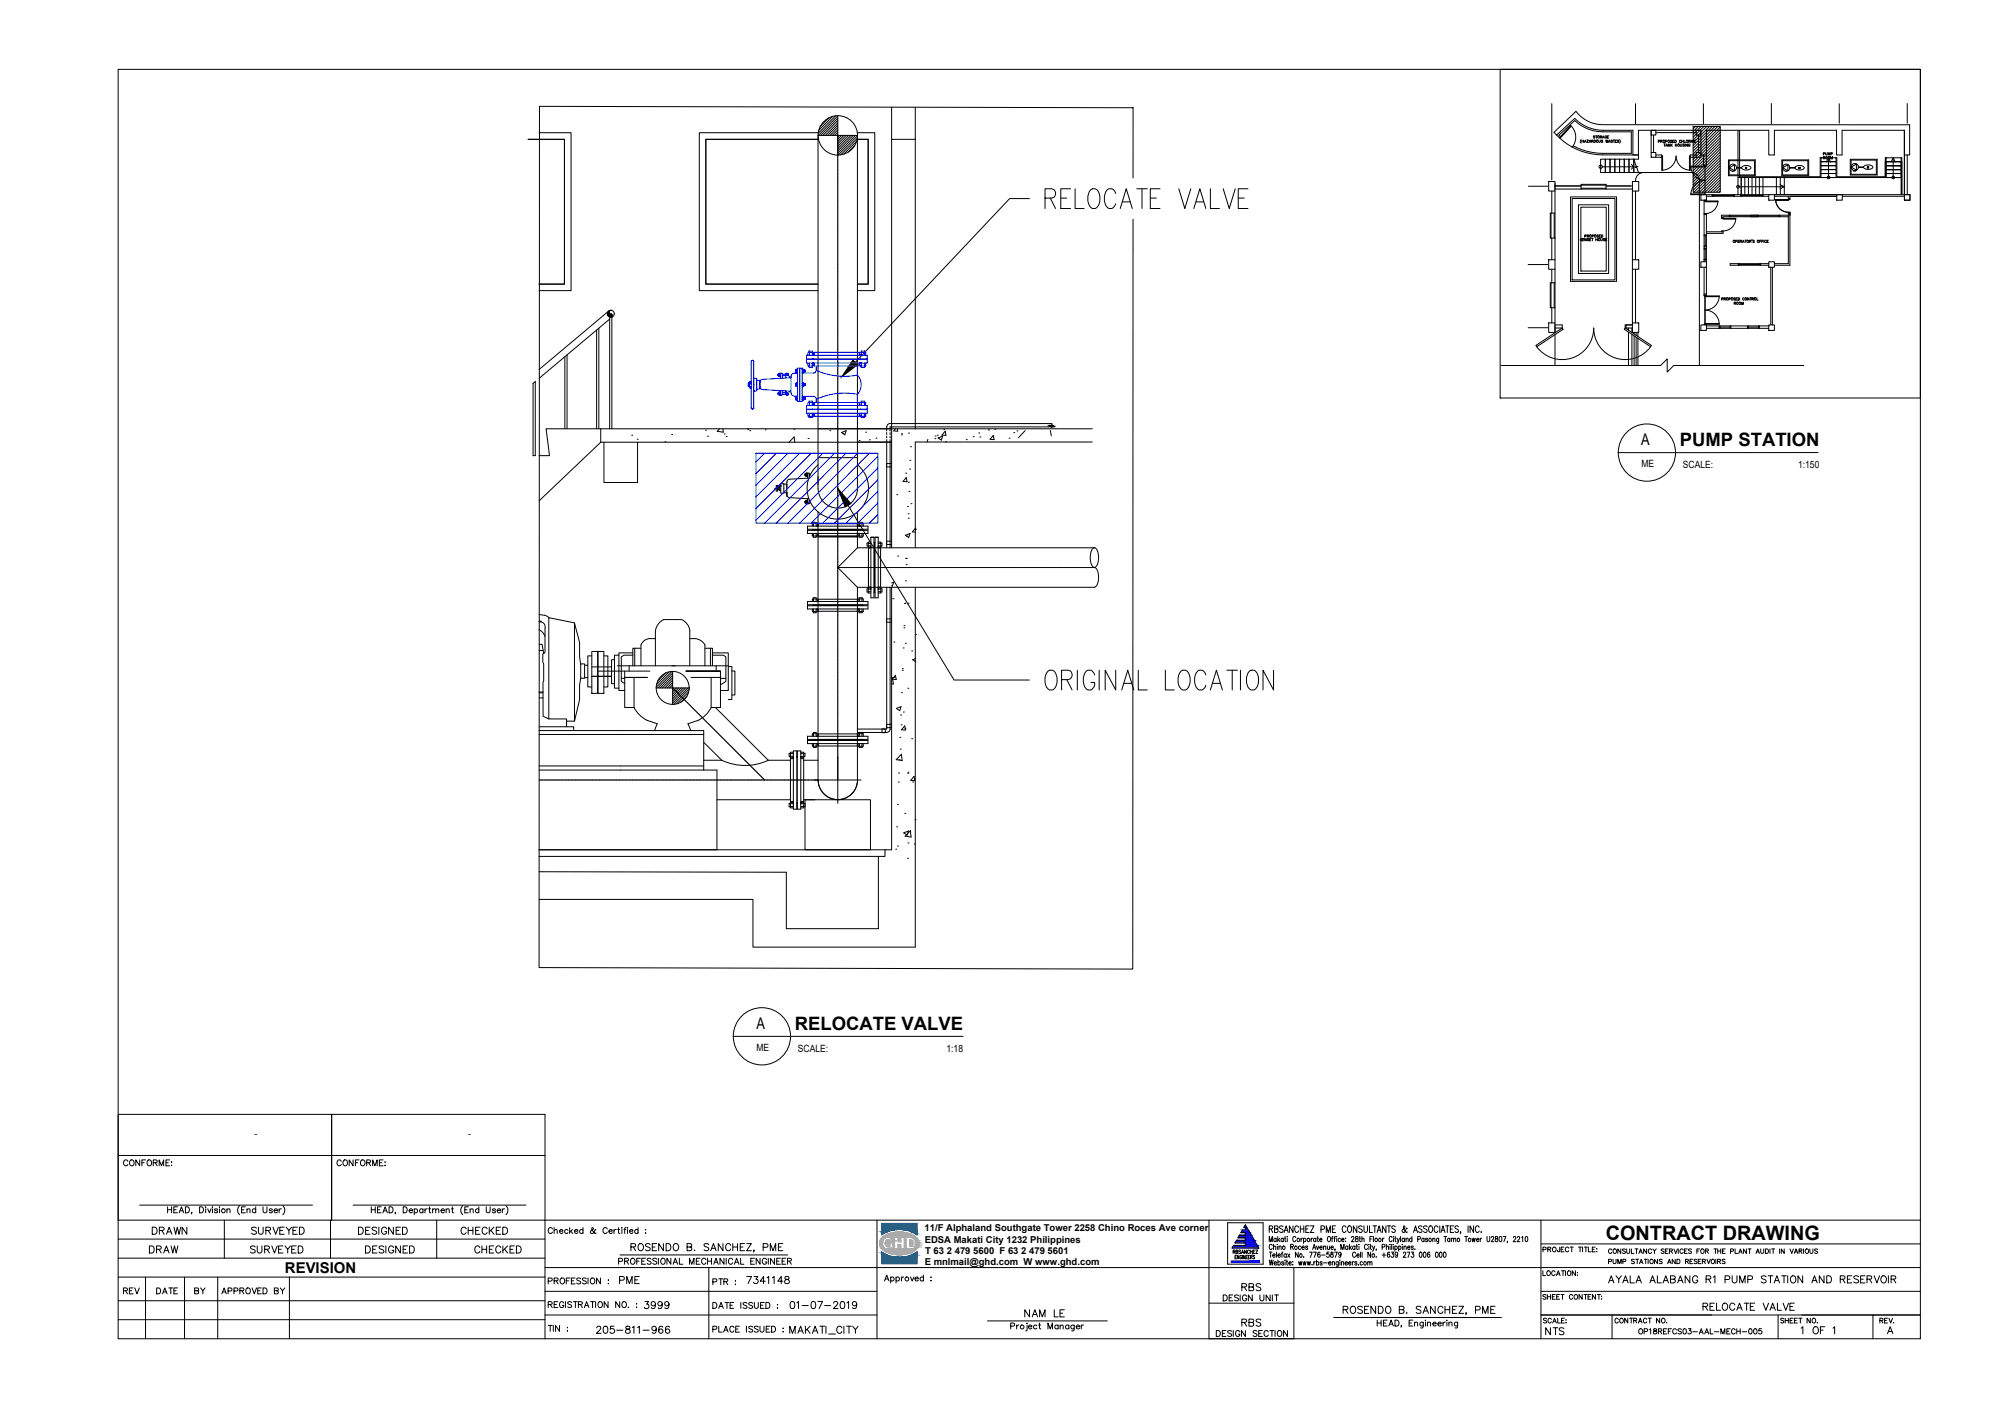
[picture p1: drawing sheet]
<svg xmlns="http://www.w3.org/2000/svg" width="841mm" height="594mm" viewBox="0 0 841 594" stroke-linecap="round" stroke-linejoin="round" font-family="sans-serif">
<defs><g id="words">
<text font-size="8.4" x="677.9" y="523.4">CONTRACT DRAWING</text>
<g font-size="7.8">
<text x="709.3" y="188.3">PUMP STATION</text>
<text x="335.6" y="434.8">RELOCATE VALVE</text>
</g>
<g font-size="7.1">
<text x="265.3" y="529.9">ROSENDO B. SANCHEZ, PME</text>
<text x="565.9" y="556.3">ROSENDO B. SANCHEZ, PME</text>
</g>
<g font-size="6.8">
<text x="693" y="187.9">A</text>
<text x="319.3" y="434.4">A</text>
</g>
<g font-size="6.6">
<text x="63.1" y="522.5">DRAWN</text>
<text x="105.1" y="522.5">SURVEYED</text>
<text x="150.3" y="522.5">DESIGNED</text>
<text x="193.3" y="522.5">CHECKED</text>
<text x="260.3" y="543.3">PME</text>
<text x="314" y="543.3">7341148</text>
<text x="678" y="542.9">AYALA ALABANG R1 PUMP STATION AND RESERVOIR</text>
<text x="270.9" y="553.9">3999</text>
<text x="332.3" y="553.9">01-07-2019</text>
<text x="431.4" y="557.4">NAM LE</text>
<text x="717.9" y="554.6">RELOCATE VALVE</text>
<text x="523.2" y="561.3">RBS</text>
<text x="332.3" y="564.4">MAKATI_CITY</text>
<text x="759.2" y="564.4">1 OF 1</text>
</g>
<text font-size="6.3" x="120.3" y="537.7">REVISION</text>
<g font-size="6.2">
<text x="61.7" y="530.2">DRAW</text>
<text x="104.4" y="530.2">SURVEYED</text>
<text x="153.1" y="530.2">DESIGNED</text>
<text x="199.3" y="530.2">CHECKED</text>
<text x="260" y="535.2">PROFESSIONAL MECHANICAL ENGINEER</text>
<text x="523.2" y="546.1">RBS</text>
<text x="250.5" y="564.1">205-811-966</text>
<text x="651.2" y="564.8">NTS</text>
</g>
<g font-size="5.7">
<text x="50.8" y="493.5">CONFORME:</text>
<text x="141.1" y="493.5">CONFORME:</text>
<text x="230.4" y="543.3">PROFESSION :</text>
<text x="299.9" y="543.6">PTR :</text>
<text x="50.8" y="547.5">REV</text>
<text x="64.9" y="547.5">DATE</text>
<text x="80.8" y="547.5">BY</text>
<text x="92.4" y="547.5">APPROVED BY</text>
<text x="515.1" y="550.3">DESIGN UNIT</text>
<text x="230.4" y="553.2">REGISTRATION NO. :</text>
<text x="299.9" y="553.5">DATE ISSUED :</text>
<text x="299.9" y="563.7">PLACE ISSUED :</text>
<text x="512.2" y="565.5">DESIGN SECTION</text>
</g>
<g font-size="5.3">
<text x="650.2" y="550">SHEET CONTENT:</text>
<text x="650.5" y="559.9">SCALE:</text>
<text x="680.5" y="559.9">CONTRACT NO.</text>
<text x="750.7" y="559.9">SHEET NO.</text>
<text x="792.3" y="559.9">REV.</text>
<text x="690.7" y="564.4">OP18REFCS03-AAL-MECH-005</text>
</g>
<text font-size="4.9" x="678" y="534.8">PUMP STATIONS AND RESERVOIRS</text>
<g font-size="4.8">
<text x="107.4" y="479.9">-</text>
<text x="197.5" y="479.9">-</text>
</g>
<g font-size="4.2">
<text x="693" y="197.3">ME</text>
<text x="710.5" y="197.6">SCALE:</text>
<text x="759.2" y="197.5">1:150</text>
<text x="319.4" y="443.8">ME</text>
<text x="399.6" y="444">1:18</text>
<text x="336.9" y="444.1">SCALE:</text>
</g>
<g font-size="4">
<text x="731" y="129.8">ROOM</text>
<text x="390.4" y="519.8">11/F Alphaland Southgate Tower 2258 Chino Roces Ave corner</text>
<text x="390.4" y="524.7">EDSA Makati City 1232 Philippines</text>
<text x="390.6" y="529.4">T 63 2 479 5600 F 63 2 479 5601</text>
<text x="390.4" y="534.3">E mnlmail@ghd.com W www.ghd.com</text>
</g>
<text font-size="3.5" x="787" y="72.3">M</text>
</g></defs>
<!-- layer: M-X-BKGD -->
<g fill="none" stroke="#000" stroke-width=".42">
<path d="M633.4 29.3h177.4v138.7h-177.4zM223 58.8h15.3v61.2h-10.7h10.7v-61.2zM227.6 56h13.5v66.7h-13.5M227.8 44.9l250.6 .6-.1 363.7-250.7-.7zM298 58.8h47.5h-47.5v61.2h47.4h-47.4zM345.4 57.2h16.6v149a8.3 8.3 0 0 1-8.3 8.3 8.3 8.3 0 0 1-8.3-8.3zM345.5 56h-50.3v66.7h50.2M350 49.7l-3.8 3.8M351.6 49.1l-6 6M352.8 48.9l-7.4 7.4M353.7 48.8v290.4M353.7 49l-8.2 8.2"/>
<path d="M353.7 49.9l-7.2 7.3M353.7 50.9l-6.3 6.3M353.7 51.9l-5.2 5.3M353.7 52.9l-4.3 4.3M353.7 53.9l-3.3 3.3M353.7 54.8l-2.3 2.4M353.7 55.8l-1.3 1.4M353.7 56.8l-.3 .4M354.3 57.2l-.6 .6M355.3 57.2l-1.6 1.6M356.3 57.2l-2.6 2.6M357.3 57.2l-3.6 3.5"/>
<path d="M358.3 57.2l-4.6 4.6M359.3 57.2l-5.6 5.5M360.2 57.2l-6.5 6.5M361.2 57.2l-7.5 7.5M361.6 59.7l-5.4 5.4M361.8 58.8h4.7v61.2h-4.5h4.5v-61.2zM361.9 58.4l-7 7M362 56h7.3v66.7h-7.3M362 57.3l-8.1 8.2M376.4 45.3v13.5M386.4 45.3v13.5h-10v122.2M386.4 58.8v122.2"/>
<path d="M655.2 43.8v32.2M657.2 57.1l7.7-7.1a16.7 16.7 0 0 0 11.9 5h12.6v10.4h2.3M657.2 57.1l-1.1-1.2 9.3-8.9a14.4 14.4 0 0 0 11.4 5.6l129.5 .1v12.7h-2.2v-10.4h-26.4v10.4h-2.3v-10.4h-26.3v10.4h-2.3v-10.4h-26.4v15.2h-1.1v-4.8M657.2 57.1l1.2 1.1M658.4 58.2l.4-.5-.6-.6 6.7-6.2a17.3 17.3 0 0 0 11.9 4.8h11.9v9.1h-11.9a26.2 26.2 0 0 1-12.6-3.2M658.4 58.2l5.4 3.9M663.1 53l.3 .3-4.6 4.9-.2-.3zM663.1 53a6.7 6.7 0 0 1 1.1 8.5M667.5 58.9l-.3 .7 .3 .8M667.9 59.6h.6M667.9 59.1v1M668.5 59.1v1"/>
<path d="M669.1 59.8h.4M670 59.1h.6l-.6 1h.6M671 59.8h.5M672 59.6l.6-.1v-.3l-.6-.1v1M672.3 59.6l.3 .5M673 59.1a.52 .52 0 0 1 .6 .5 .52 .52 0 0 1-.6 .5zM673.4 57.5h-.7l.7 .6-.7 .1M673.7 57.3h.6M674 57.3v1M675 59.1l.3 1 .4-.1v-.9M675.6 57.8l.6-.3-.6-.2v1M675.9 57.8l.3 .5"/>
<path d="M676.5 58.3l.4-1 .4 1M676.7 59.3h-.6l.6 .5-.2 .3-.4-.1M676.7 58h.5M677.9 59.1l.3 1 .2-1 .2 1 .3-1M678.3 57.6a.41 .41 0 0 0-.6-.2 .41 .41 0 0 0 0 .7 .41 .41 0 0 0 .6-.2h-.2M678.6 57.8h.4M679.2 59.8h.5M679.3 57.3h-.7v1h.7M680.8 59.3h-.7l.6 .4a.33 .33 0 0 1-.1 .5 .33 .33 0 0 1-.5-.2M681.1 59.1h.7M681.4 59.1v1M681.9 59.6h.4"/>
<path d="M682.6 59.1h-.7v1h.7M683.5 59.3h-.7l.7 .5-.2 .3-.5-.1M683.8 58.9l.3 .7-.3 .8M690.5 43.8v8.6M697.1 55h2v2h-2zM697.1 55v9.4M698.1 57v7.4M699.1 56h17M700.1 59.7l.6-.1 .1-.3-.7-.1v1M701.1 59.6l.7-.1v-.2l-.7-.1v1M701.5 59.6l.3 .6M703.2 59.7l.6-.1v-.3l-.6-.1v1"/>
<path d="M705.9 59.3h-.7l.6 .5v.3l-.6-.1M706.2 59.6h.4M706.8 59.2h-.6v1h.6M707.1 59.2a.52 .52 0 0 1 .7 .5 .52 .52 0 0 1-.7 .5zM709.7 59.4l-.4-.2-.3 .3 .2 .6 .5-.2M710 59.6h.7M710 59.2v1M710.7 59.2v1M711 59.2v1h.6M712.9 59.6l.7-.2-.7-.2v1M713.2 59.6l.4 .6M713.9 59.2v1"/>
<path d="M714.9 53.4h11.4v27.8h-11.4zM714.9 59.2v1l-.6-1v1M715.3 59.6h.4M715.8 53.4l-.9 1M716 59.2h-.7v1h.7M716.1 55h2v2h-2zM717 53.4l-2.1 2.2M717.1 57v7.4M718.2 53.4l-3.3 3.4M719.2 43.8v8.6M719.3 53.4l-4.4 4.5M720.5 53.4l-5.6 5.7"/>
<path d="M721.7 53.4l-6.8 6.9M722.9 53.4l-8 8.1M724 53.4l-9.1 9.2M725.2 53.4l-10.3 10.4M726.3 53.6l-11.4 11.4M726.3 54.7l-11.4 11.5M726.3 55.9l-11.4 11.5M726.3 57.1l-11.4 11.4M726.3 58.3l-11.4 11.4M726.3 59.5l-11.4 11.4M733.8 55v27.2M734.5 55v19.6h34v-8h.3"/>
<path d="M747.9 43.7v8.7M776.5 43.8v8.2M804.1 55v27.2zM805.2 43.7v8.3M360.8 61.5l-2.8 2.8M645.3 78.6h8.1M653.9 76.7h2.6v4h-2.6zM656.4 78.5h11.1M656.4 79.8h32.8M656.5 77.5v2.3M663.8 62.1a27.3 27.3 0 0 0 13 3.3h15M664.2 61.6l-.4 .5"/>
<path d="M667.5 79.8v-2h10.6v2M667.5 78.2h10.6M667.5 79.5h10.6M668.9 60.1l.4-1 .4 1M670.9 60.1l.4-1 .4 1M675.8 67.2h2v5.6h-2zM677.8 67.2h2v5.6h-2zM678.1 78.5h11.1M679.1 60.1l.4-1 .3 1M679.8 67.2h2v5.6h-2zM681.8 67.2h2v5.6h-2zM683.8 67.2h2v5.6h-2z"/>
<path d="M685.8 67.2h2v5.6h-2zM687.8 67.2h2v5.6h-2zM688.7 69.4l1.1 1h-13.3M689.2 76.7h2.7v4h-2.7zM689.8 67.2l1 3 .8 .1-1.3 .3 .8 .2 .7 2h-2zM689.8 70.4l-1.1 1M691.7 65.4v-10.4h26.4v10.4h2.3M691.8 65.4v1.8h-2M693.9 72.8a3.4 3.4 0 0 0-3.4 3.9M697.1 64.4h2v2h-2zM699.1 65.4h2.5v1h-2.5M701.6 65.9h.3v6h-.3z"/>
<path d="M701.6 71.9a6 6 0 0 0 6-6 6.1 6.1 0 0 0 6 6M702.5 60.8h.6M702.8 60.8v1M703.3 61.8l.4-1 .4 1M703.4 61.5h.5M705 60.8v1l-.6-1v1M705.4 60.8v1M705.6 61.2l.4 .6M706 60.8l-.6 .7M707.3 60.8v1M707.3 61.3h.7M708 60.8v1"/>
<path d="M709.4 60.8l.3 1 .3-.1 .1-.9M711 72.8h-19.2h22.4a3.3 3.3 0 0 1 3.3 3.4v78.1M711.1 60.9l-.6-.1 .6 .9h-.6M711.4 60.8v1M712.4 60.8v1l-.6-1v1M713.3 65.9h.3v6h-.3zM713.5 61a.37 .37 0 0 0-.4-.2 .37 .37 0 0 0-.3 .4v.2a.36 .36 0 0 0 .4 .4 .36 .36 0 0 0 .3-.4h-.2M713.8 70.2h6.1v.3h-6.1zM713.9 70.2a6 6 0 0 0 6 5.9M716.1 64.4h2v2h-2zM716.1 65.4h-2.5v1h2.5M719.3 69.8h1.1"/>
<path d="M719.9 70.2v12M719.9 76.2a6 6 0 0 0-6 6M726.3 60.6l-11.4 11.5M726.3 61.8l-11.4 11.5M726.3 63l-11.4 11.5M726.3 64.2l-11.4 11.4M726.3 65.3l-11.4 11.5M726.3 66.5l-11.4 11.5M726.3 67.7l-11.4 11.4M726.3 68.9l-11.4 11.4M726.3 70l-11.1 11.2M726.3 71.2l-10 10"/>
<path d="M726.3 72.4l-8.8 8.8M726.3 73.6l-7.6 7.6M726.3 74.8l-6.4 6.4M726.3 76l-5.3 5.2M726.3 77.2l-4.1 4M726.3 78.3l-2.9 2.9M726.3 79.5l-1.7 1.7M729.8 67.5h11.3v6.7h-11.3zM730.1 67.8h10.7v6.1h-10.7zM730.1 70.8l2.2-1.3v2.6zM731.4 72.3h.3M733.1 70.9h2.2h-2.2"/>
<path d="M733.8 75h62.5M735.1 75v7.2M735.4 70.5a2.72 2.72 0 0 1 3.8 .3 2.51 2.51 0 0 1-3.9 0zM736.7 75v7.2M736.9 71.3v-.7l.3 .7 .3-.7v.7M738.2 75v7.2M739.7 75v7.2M741.3 75v7.2M742.8 75v7.2M744.3 75v7.2M750 75v7.2M751.6 78l1.7 .9h-19.5"/>
<path d="M751.6 75v7.2M752.3 67.5h11.3v6.7h-11.3zM752.6 67.8h10.7v6.1h-10.7zM752.7 70.8l2.2-1.3v2.6zM753.3 78.9l-1.7 .8M753.3 75v7.2M754 72.3h.2M755.6 70.9h2.2h-2.2M757.9 70.5a2.72 2.72 0 0 1 3.9 .3 2.51 2.51 0 0 1-4 0zM759.4 71.3v-.7l.3 .7 .3-.7v.7M768.8 73.3h6.4v1.7h-6.4zM768.8 71.6h6.4v1.7h-6.4z"/>
<path d="M768.8 70h6.4v1.6h-6.4zM768.8 68.3h6.4v1.7h-6.4zM768.8 66.6h6.4v1.7h-6.4zM769.2 68.3h.3M769.8 65l.6-.1v-.4h-.6v.9M769.8 66.6l.6-.1v-.3l-.6-.1v1M770.1 66.6l.3 .5M770.8 64.5l.3 .9 .3-.1 .1-.8M771.1 68.4l.9-1.8 .9 1.8M771.8 65.4v-.9l.4 .9 .4-.9v.9M772 66.6v8.4M772.9 67.1v-1l.4 1 .4-1v1"/>
<path d="M773 65l.6-.1v-.4h-.6v.9M775 66.6h.5v8h20.5M781.2 67.3h11.3v6.6h-11.3zM781.5 67.6h10.7v6h-10.7zM781.6 70.6l2.2-1.4v2.7zM782.5 72.2h1.1M782.5 72.1h1.1M783.1 72l-.1 .1M784.6 70.6h2.1h-2.1M796 68.3v6.3M796.3 73.3h6.4v1.7h-6.4zM796.3 71.6h6.4v1.7h-6.4z"/>
<path d="M796.3 70h6.4v1.6h-6.4zM796.3 68.3h6.4v1.7h-6.4zM796.3 66.6v1.7h6.4v-1.7h-6.7v8M796.7 75h6v7.2M798.4 68.4l.9-1.8 .9 1.8M799.3 66.6v8.4M802.5 68.3h.2M802.7 66.6h.3v15.6M805.2 65.4v16.8M654.8 90v10.5M655.2 80.7v9.3M656.2 90v10.5"/>
<path d="M656.5 80.7v19.8M656.5 90h-2v10.5h2M663.1 83.1h19.4v35.7h-19.4zM663.8 83.8h18v34.4h-18zM666.4 86.5h12.8v29h-12.8zM667.4 87.5h10.8v27h-10.8zM669.1 99.7l.6-.1v-.3l-.6-.1v1M670.1 99.6l.7-.3-.7-.1v1M670.4 99.6l.4 .6M672.1 99.7l.6-.1 .1-.3-.7-.1v1M674.8 99.3h-.6l.6 .6-.2 .3-.4-.2M675.1 99.6h.4"/>
<path d="M675.8 99.2h-.7v1h.7M676 99.2h.5l.2 .4-.3 .6h-.4zM689.2 80.7v29M690.5 80.7v29M713.8 81.9h6.1v.3h-6.1zM718.1 82.2h2.3v2.3h-2.3zM719.5 84.9h5.8v.3h-5.4v-.3M719.5 90.2h.9v20.3M719.5 90.5h.9M719.5 99.2h.9M719.5 99.5h.9M719.9 99.5v4.3"/>
<path d="M720.4 84.9v-.4h-.9v26M720.4 82.2h2.5M720.4 97.9h7.1M722.9 82.2h9.4v.7h-9.4zM722.9 82.2v.7h-2.5M723.3 82.2v.7M723.3 82.5h8.7M725.3 84.8a5.4 5.4 0 0 1-5.3 5.4M726.3 80.7l-.5 .5M726.8 91.8h.7M727.5 97.5h-.7v.4M727.5 97.5v1h-7.1"/>
<path d="M730.1 90.9h-3.3v1.3h6v.3h-5.3v-1h2.6M730.1 90.9h9.3v.6h-9.3zM730.4 90.9v.6M730.4 91.2h8.7M732 82.2v.7M732.3 82.2h2.7v.7h-2.7zM732.8 92.2a5.4 5.4 0 0 1-5.3 5.3M735 82.2h9.3v.7h-9.3zM735.3 82.2v.7M735.3 82.5h8.7M739.1 90.9v.6M739.4 90.9h2.7v.6h-2.7z"/>
<path d="M739.4 90.9h2.7M742.1 90.9h9.3v.6h-9.3zM742.4 90.9v.6M742.4 91.2h8.7M744 82.2v.7M746.8 82.2h2.3v2.3h-2.3zM746.8 82.2h-2.5v.7h2.5M749.1 82.2h57.3v2.3h-2.3v-2.3M749.1 82.9h5.9v1.4M749.7 84.3h5.3v.3h-5.3zM749.7 84.3a5.4 5.4 0 0 0 5.4 5.3M751.1 90.9v.6"/>
<path d="M755 89.6v21.7h-5.9M755 89.6h.7M755 83.9h.7M755 89.9h.7M755 90.9h-3.6v.6h3.6M755.7 90.9v-1.3v22.4h-6.6M775.5 82.9h-19.8v1.4h-6v.3h5.3v-.3M775.5 82.2h2.3v2.3h-2.3zM777.8 82.9h26.3M804.1 82.2h2.3v2.3h-2.3zM645.2 111.7h8.2M653.9 109.7h2.6v4h-2.6z"/>
<path d="M654.8 119.4v10.5M655.2 100.5v9.2M655.2 113.7v5.7M656.2 119.4v10.5M656.5 119.4h-2v10.5h2M656.5 100.5v9.2M656.5 113.7v22.6M667.9 100.9a.39 .39 0 0 0-.6-.1 .39 .39 0 0 0 0 .6 .39 .39 0 0 0 .6-.1h-.2M668.2 101.2h.3M668.8 100.7h-.6v1h.6M669.7 100.7v1l-.6-1v1M670.8 100.8h-.7l.7 .6-.1 .2-.6-.1"/>
<path d="M671.1 101.2h.4M671.7 100.7h-.6v1h.6M672 100.7h.6M672.3 100.7v1M673.7 101.2h.7M673.7 100.7v1M674.4 100.7v1M675.8 100.7l.3 1 .4-.2v-.8M677.6 100.8h-.7l.7 .6-.1 .2-.6-.1M677.9 101.2h.3M678.4 100.7h-.5v1h.5M689.2 109.7h2.7v4h-2.7z"/>
<path d="M689.2 113.7v22.6M690.5 113.7v22.6M718.1 110.5h2.3v2.3h-2.3zM719.5 109.5h.9h-.9M719.5 112.8v12.2h.9v-12.2M719.5 103.8h.9M719.5 104.2h.9M719.5 104.8h.9M719.5 109.8h.9M719.5 105.2h.9M719.9 105.2v4.3M730.5 111.3h3.4v.7h-3.4z"/>
<path d="M732.7 101.9h.6l.1-.4-.7-.1v1M733.7 101.9h.4M733.9 111.3h9.4v.7h-9.4zM734.3 111.3v.7M734.3 111.7h8.7M734.4 101.4h-.7v1h.7M734.6 101.9l.6-.1 .1-.3-.7-.1v1M735 101.9l.3 .5M735.6 102.4l.4-1 .4 1M735.8 102.1h.5M736.7 101.4h.7M737 101.4v1"/>
<path d="M738.6 101.9l.6-.1v-.3l-.6-.1v1M738.9 101.9l.4 .5M739.7 101.2l-.1 .3M740.7 101.5h-.7l.7 .6-.7 .2M742.9 101.9h.4M743 111.3v.7M743.6 101.4h-.7v1M743.8 101.9h.4M744.4 101.4h-.6v1M744.7 101.4v1M745.8 101.6a.42 .42 0 0 0-.6 0 .42 .42 0 0 0 0 .6 .42 .42 0 0 0 .6 0M746 101.9h.4"/>
<path d="M746.6 101.4h-.6v1h.6M746.8 110.5h2.3v2.3h-2.3zM746.8 111.3h-3.5v.7h3.5M747.6 112.8v24.4M748.3 112.8v24.4M251.9 139.4v41.6M252.8 138.6v42.4M256.9 131.4l-29.3 24.6M257.1 131.3l-.5 .5M257.2 131.6l-.8 .8M257.2 131.9l-.8 .8M257.3 132.1l-.8 .8"/>
<path d="M257.4 132.2l-.8 .9M257.4 134.7l-29.8 25.1M257.5 131.1l-1 1.1M257.5 132.4l-.9 .9M257.7 132.4l-1 1M257.8 131h.1M257.9 132.5l-1 1M257.9 131a.74 .74 0 0 0-.7 .7 .74 .74 0 0 0 .7 .8M257.9 132.5a.74 .74 0 0 1 .6 .7 .74 .74 0 0 1-.6 .7l.6-.5M258 132.5l-1 1.1M258.2 132.7l-1.1 1M258.3 133.8v47.2"/>
<path d="M258.3 132.8l-1 1M258.4 132.9l-1 .9v47.2M258.5 133.1l-.8 .8M258.6 133.7l-.3 .3M645.2 138.4h8.2M653.9 136.3h2.6v4.1h-2.6zM655.2 129.9v6.4M656.5 138.5h3.1v-1.3h-3.1v3.3M686.2 138.5l11 7.4-.3 .5-11.1-7.3zM686.5 138.5v-1.3h2.7h-3v1.3h3M687.5 138.5v1M689 138.5v1.9"/>
<path d="M689.2 136.3h2.7v4.1h-2.7zM718.1 137.2h2.3v2.3h-2.3zM719.5 137.2v-.3h.9v.3M719.5 124.6h.9M719.5 124.1h.9M719.9 125h6v.3h-6zM719.9 136.6h6v.3h-6zM719.9 125v11.9M720.4 138.6h5.7v-1h-.3v1M720.4 137.6h5.4M725.9 124.9a6 6 0 0 1-6 6 6 6 0 0 1 6 6M726.1 138.1h4.3"/>
<path d="M726.9 126.3l.5-.1v-.4l-.5-.1v1M727.9 126.2l.5-.1v-.3l-.5-.1v1M728.2 126.2l.3 .5M730.4 137.6v1M730.8 137.6h-4.7v1h4.7M730.8 138.6h7.3v-1h-.3v1M730.8 137.6h7M730.8 137.6v1M738.1 138.1h4.4M738.4 125.7v1l-.6-1v1M738.8 125.7h.7M739.2 125.7v1"/>
<path d="M739.7 126.2l.6-.1v-.3l-.6-.1v1M740 126.2l.3 .5M741.7 125.7v1h.6M742.5 137.6v1M742.8 137.6h-4.7v1h4.7M742.8 138.6h4M742.8 137.6h4M742.8 137.6v1M746.8 137.2h2.3v2.3h-2.3zM238.5 150.6v30.4M239.4 149.8v31.2M633.8 154.3h67.3l2.8-2.8v5.6l2.7-2.8h54.9"/>
<path d="M648.4 145.9l11.2-7.4 .3 .6-11.1 7.3zM648.8 146.4a13.3 13.3 0 0 0 14.9 4.8 13.3 13.3 0 0 0 9.2-12.7 13.3 13.3 0 0 0 9.1 12.7 13.3 13.3 0 0 0 14.9-4.8M656.5 141.3v13M687.5 140.3v14M689 141.2v13.1M689.9 140.4v.6M689.9 141.8v12.5M690.8 140.4v1.2M690.8 142.4v11.9M691.5 140.4v1.7M691.5 142.9v11.4M225.1 161.9l.9-.8v31.3h-.9z"/>
<path d="M375.8 178.8h68.2v.7M375.8 178.8l-.8 .3-.6 1.1M444 179.5v.7M253.6 181v5.7h122.8M253.6 181h-23l1.4 11.4h-4.4M253.6 186.7l-26 24.8M253.6 181h207.6M255 186.7v17h14.2v-17M266.7 183.8h.1M269 185.4h.1M280.8 186.5h.1M283.6 183.5h.1"/>
<path d="M297.9 181.6h.1M298.7 184.2h.1M303.8 181l-1 1.1 2.6 .4-.2-1.5M305.8 183.2h.1M306.6 184.3h.1M315.6 181l.3 .3 .1-.3M316.5 181.8h.1M323.1 181.5h.1M333.1 186.7l2.2-2.2 .2 2.2M335.2 181.2h.1M340.3 199.9v1.2M340.4 199.8h.4"/>
<path d="M340.4 199.7v.3M340.9 199.7v.3M341 199.8v1.3M341.1 185.2h.1M345.4 193.2h16.6M345.4 196.3a13 13 0 0 0-1.1 18.8 13 13 0 0 0 18.9 0 13 13 0 0 0-1.1-18.8M350.4 181.8h.1M355.3 182.6l2-.8-.6 1.8zM355.9 183h.1M362 186.6h14.4M362.7 186h.1M365.5 182.5h.1"/>
<path d="M367 185.7h.1M369.8 185h.1M374.4 180.2v1.8M374.4 182.7v.8M374.4 184.2v.7M374.4 185.6v45.7M375.8 182.7v.8M375.8 184.2v.7M375.8 185.6v45.7M376.4 195.7h-2.1v1.4h2.1M376.4 180.2v51.1M378.1 181l-.8 .9 1.7 .2-.1-1.1"/>
<path d="M380.5 183.6h.1M380.6 183.1h.1M382.4 199.8h.1M383.6 182.9h.1M384.1 198.1h.1M384.1 194.4h.1M384.4 188.6h.1M391.8 185.5l-.4 1.1M394.7 185.2h.1M394.8 184.1h.1M395.7 183.8h.1M396 184.9l2-.8-.6 1.7z"/>
<path d="M398.5 181.3h.1M399 182.1l.4 1.7-1.7-.1zM399.1 186.5h.1M407.9 185.6h.1M410.9 184.4h.1M413.2 182.8h.1M413.7 184.5h.1M417.5 181l.1 .8M419.4 183.8l.3 1.8-1.7-.1zM420 181.2h.1M426 185h.1M428 182.7h.1"/>
<path d="M429.4 181.9h.1M432.8 181.8l-2.8 3M443.5 181.8l.4 2.3M444 180.2h-68.2v1.8M461.2 186.6h-74.8v44.7M327.7 205.1h.6h-.6v2.2h.6v-2.2v1.1M327.7 206.2h-.5l.5 .1M328.3 206.5h.3M328.3 205.9h.3M329.1 205.7h-.5v1.1h.5M329.6 204.2h1.3v4h-1.3zM329.6 205.2h.1"/>
<path d="M329.6 205.2h-.5v2h.5M330.9 204.4h1.3v1.8M330.9 208.1h1.3M332.2 209v-1.2v1.9M332.2 203.5v4.3M332.2 209l.5 .8 .6 .3M333.3 210.1l8.2 .5M339.9 200.1v.6M339.9 211.7v.3M340 211.6l-.1 .7M340 200.1v.8M340 200.1l.2 .8"/>
<path d="M340 211.6v.8M340.2 211.6v.8M340.3 200.1h-.4v.7l.4 .1M340.3 211.6l-.4 .1v.6l.4 .1M340.3 211.4v1.1M340.4 200.9h.4M340.4 200.1h.4M340.4 212.4h.4M340.4 211.6h.4M340.4 200.9l-.1 .2 .5 .1 .1-.3M340.4 211.6l-.1-.3h.5l.1 .3M340.4 212.4l-.1 .2 .5 .1 .1-.3"/>
<path d="M340.4 200v.9M340.4 211.6v.8M340.9 200v.9M340.9 211.6v.8M341 210.6v2.1h.7v-1.5M341 211.4v1.2M341.5 201.9l-8.2 .4-.6 .3-.5 .9M341.7 201.3v-1.5h-.7v2.1M341.7 200.1h.5M341.7 200.8h.2M341.7 212.3h.5M341.7 211.7h.2"/>
<path d="M345.4 216.2v113.1a8.3 8.3 0 0 0 8.3 8.3 8.3 8.3 0 0 0 8.3-8.3v-81.3M362 216.2v15.1M378.6 208.9h.1M382.6 201.6l.4 1.8-1.7-.1zM383.2 213.9h.1M383.4 216.9h.1M383.5 218.8h.1M383.6 203.6h.1M383.7 207.5h.1M384.6 212.7h.1M340.9 222.2h25.6v1.3h-25.6zM340.9 223.9h25.6v1.3h-25.6z"/>
<path d="M343 222.2v-1.1h2.1v1.1M343 225.2v1.1h2.1v-1.1l.3 .4M343.2 223.5v.4M343.2 223.7h21M343.4 221.1v-.6h1.2v.6M343.4 226.3v.6h1.2v-.6M343.5 221.1v1.1M343.5 225.2v1.1M344.6 221.1v1.1M344.6 225.2v1.1M345.4 226.6h16.6M345.4 221.8l-.3 .3"/>
<path d="M345.4 221.1h16.6v.7M353.7 239.6h108.3M362 225.6v.7h-16.6M362 231.3l-8.3 8.3 8.3 8.4M362 231.3h100M362 221.8l.3 .3M362.3 222.2v-1.1h2.2v1.1M362.7 221.1v-.6h1.3v.6M362.7 226.3v.6h1.3v-.6M362.9 221.1v1.1M362.9 225.2v1.1M363.9 221.1v1.1"/>
<path d="M363.9 225.2v1.1M364.2 223.5v.4M364.5 225.2v1.1h-2.2v-1.1l-.3 .4M366.6 229.3h-.5v1.3h.5M366.6 229.4h1.1M366.6 230.5h1.1M366.7 231.3v16.7M366.7 231.3h.6M367.7 231l-.3 .3M367.7 228.9h-1.1v2.1h1.1M367.7 226.9h1.3v25.5h-1.3zM369 229.1h.5"/>
<path d="M369.2 229.1v21M369.5 226.9h1.3v25.5h-1.3zM370.8 228.9h1.1v2.1h-1.1M370.8 229.4h1.1M370.8 230.5h1.1M370.8 231l.3 .3M371.1 231.3h.7v16.6M371.9 229.3h.5v1.3h-.5M376.4 228.5h-2.1v1.4h2.1M379 234.8h.1M382.2 226l2-.8-.6 1.8zM382.3 235.7h.1"/>
<path d="M382.6 238.4h.1M382.7 235.8h.1M383 226.4h.1M386.5 223.6h.1M386.6 223.3v-.3l-1.4 1.6 1.4 .1M461.3 231.7a1.28 1.28 0 0 1 1.5-.2 1.28 1.28 0 0 1 .6 1.3 7.1 7.1 0 0 1-.9 6.7 1.89 1.89 0 0 1-2-2.2l-.1-2.8zM462.1 239.6a4.6 4.6 0 0 1 1.7 5.1l-.6 2.3-1.1 .9M227.6 259.5l2.8 .4 1.3 .9M340.9 254h25.6v1.3h-25.6zM340.9 255.8h25.6v1.3h-25.6zM343 257.1v1.1h2.1v-1.1l.3 .3M343.2 255.6h21"/>
<path d="M343.2 255.3v.5M343.4 258.2v.5h1.2v-.5M343.4 252.9v-.5h1.2v.5M343.5 252.9v1.1M343.5 257.1v1.1M344.6 252.9v1.1M344.6 257.1v1.1M345.4 253.6l-.3 .3v-1h-2.1v1.1M345.4 253h16.6v.6M362 257.5v.6h-16.6M362 248h100M362 253.6l.3 .3v-1h2.2v1.1"/>
<path d="M362.7 258.2v.5h1.3v-.5M362.7 252.9v-.5h1.3v.5M362.9 252.9v1.1M362.9 257.1v1.1M363.9 252.9v1.1M363.9 257.1v1.1M364.2 255.3v.5M364.5 257.1v1.1h-2.2v-1.1l-.3 .3M366.6 248.8h1.1M366.6 248.7h-.5v1.3h.5M366.6 249.8h1.1M367.4 247.9l.3 .3h-1.1v2.2h1.1"/>
<path d="M369 250.1h.5M370.8 248.8h1.1M370.8 249.8h1.1M371.1 247.9l-.3 .3h1.1v2.2h-1.1M371.9 248.7h.5v1.3h-.5M374.4 248v59.8h-12.4M375.8 248l-.1 60.3-.5 .7-.8 .2-12.4 .1M376.4 248v110.8h-2.8v2.8h-2.7v30.5h-38.9v-23.8l-104.4-.2M376.4 246.2l.9-.4-.6 1.7-.3-.2M377 252.8h.1M382 254.7h.1M382 254.8h.1"/>
<path d="M382.3 245.3h.1M383.4 254.7h.1M386.4 248v151.9h-68.5v-20.1h-90.3M227.6 272.1h1.3l.6 3.8M227.6 262.6a2.11 2.11 0 0 1 2.5 2.6M227.6 262.3h1.1M227.6 274.6h1.7M227.6 265.9l1.5 1.1 1 1.7M230.1 265.2v10.3l-.9 .7v3.3l.3 .9-.2 22 2.4 1.2M242.5 263l2.2 8.3v6.2l.5 2.9M249.9 275.1h2.4v17.7h-2.4zM249.9 276.9h-1.7v13.2h1.7"/>
<path d="M252.3 275.1h.2M252.5 275.1h2.4v17.7h-2.4zM254.9 276.9h1.7v13.2h-1.7M259.4 278.5h-1.2v10.2h1.2M261.3 276.6h-1.9v14h1.9M267.2 275.7h-5.9v15.8h2.5M267.2 276.6h-3.8l-1.1 .8v10.3l1.5 .9M268 273.7v7.4M270.6 273.7h-3.4v7.4M274.5 269.6h2.2M274.5 269.6l-2.1 .6-1 .9-.8 1.2v8.8M280.2 261.6h3.7"/>
<path d="M280.3 261.6a5.9 5.9 0 0 0-3.5 4.7l-.1 14.8M284 261.6h3.7M287.8 261.6a5.9 5.9 0 0 1 3.5 4.7l-.1 14.8M291.2 269.6h2.3M293.5 269.6l2.1 .7 2.1 2-.1 8.8M297.6 273.7h3.2v7.4M299.9 273.7v7.4M300.8 275.7h6.7v15.8h-3.3M300.8 276.6h4.6l1.1 .8v10.3l-2.3 1.5M376.4 261.3h-2.1v1.4h2.1M377.4 271.1h.1M381.3 273.6h.1"/>
<path d="M381.6 264.1h.1M381.6 265.1h.1M382.2 271.6h.1M384.9 274.9h.1M386.6 268h.1M386.6 278.1l-1.3 .4 1.3 .9M227.6 292.5h1.6M227.6 292.2h1.6M227.6 294.7h1.6M245.2 286.4l-.5 2.8v6.2l-2.2 9.1M245.2 280.3h1.6v6.1h-1.6zM246.8 286.1h1.4"/>
<path d="M246.8 280.9h1.4M249.9 285.6h8.3M249.9 281.6h8.3M252.7 283.4h21.7M260.6 281.1h46.8M262.3 286.4h1.5M263.8 283.4v2.6h9.5h-9.5v12.7h3.9M265.6 281.1v2.3M267.7 286v12.7M267.7 298.7a12.3 12.3 0 0 0 5.5 5.4M277 290.5h13.9M281.1 284.1l-3.4 3.5"/>
<path d="M282.5 283.7l-5.3 5.3M283.7 283.5l-6.7 6.7M284 284.2l-6.3 6.3M284 285.2l-5.3 5.3M284 286.2l-4.3 4.3M284 287.1l-3.3 3.4M284 288.1l-2.3 2.4M284 289.1l-1.4 1.4M284 290.1l-.4 .4M284 283.5v13.9M284 290.5l1.1 1.1M284.6 290.5l-.6 .6"/>
<path d="M285.2 291.6v.1M285.3 291.7l.2 .3M285.6 290.5l-1.6 1.5M285.6 292v.1M285.7 292.2l.2 .2M286 292.5l.1 .1M286.1 292.6l.3 .2M286.4 292.9l.1 .1M286.5 293l.3 .3M286.6 290.5l-2.6 2.6M286.9 293.3v.1M286.9 293.4l.3 .3"/>
<path d="M287.3 293.8l.3 .3M287.5 290.5l-3.5 3.5M287.7 294.2l.4 .3M288.1 294.6l.4 .4M288.5 290.5l-4.5 4.5M288.6 295l.3 .4M289 295.5l.3 .3M289.4 295.9l.3 .3M289.5 290.5l-5.5 5.5M289.6 283.4h14.6h-14.6M289.8 296.3l.1 .1M289.9 296.4l.3 .3"/>
<path d="M290 293.9l-2.6 2.6M290.3 296.7v.1M290.3 296.8l.4 .4M290.5 290.5l-6.5 6.5M290.7 292.2l-5 5M290.8 297.3l.3 .3M290.9 291l-6.4 6.4M291.2 297.7l3.3 3.3M300.2 286v12.7M300.3 298.7a12.3 12.3 0 0 1-5.5 5.4M302.1 298.7l22.3 22.3M302.4 281.1v2.3"/>
<path d="M304.2 286v12.7h-4M304.2 283.4v2.6h-12.5M304.2 286.4h2.3M307.5 281.5h1.5v13.8h-1.5M309 283.3h1.3v10.1h-1.3M376.4 286.5l.4-.4 .4 2.7-.8-.1M377.5 286h.1M378.1 285.1l.3 1.8-1.7-.1zM378.5 299.1l1.9-.7-.5 1.7zM380.6 292.5h.1M380.9 282.3h.1M381 283h.1"/>
<path d="M383.3 290.6h.1M227.6 308.5h69.5v16.6h-69.5M227.6 306.9h14.6v1.6M227.6 310.1h69.5M239.2 304.5h3.3v-41.5l-10.8-2.2v42.8h7.5v3.3M273.2 304.2l4.3 1.4-1.1 2.9M294.6 301.1l.3 .3M294.8 304.2l-4.3 1.4 1.1 2.9M294.9 301.4h.1M295 301.5l.3 .3M295.3 301.8l.1 .1M295.5 301.9l.2 .3"/>
<path d="M295.8 302.2v.1M295.9 302.3l.2 .3M296.2 302.7h.1M296.3 302.8l.3 .3M296.6 303.1h.1M296.7 303.2l.4 .4M297.1 313.4l7.6 7.6M297.2 303.6l.3 .4M297.6 304.1l.3 .3M298 304.5l.3 .3M298.4 304.9l.4 .4M298.8 305.3l.4 .4"/>
<path d="M299.3 305.8l.2 .2M299.6 306.1h.1M299.7 306.2l.2 .2M300 306.5h.1M300.1 306.6l.3 .3M300.4 306.9h.1M300.5 307l.3 .3M300.8 307.3l.1 .1M301 307.5l3.2 3.2M304.3 310.7l.3 .4M304.7 311.1l.3 .4M305.1 311.6l.3 .3"/>
<path d="M305.5 312l.4 .4M306 312.4l.3 .4M306.4 312.9l.3 .3M306.8 313.3l.3 .3M307.2 313.7l.4 .4M307.7 314.1l.3 .4M308.1 314.6l.3 .3M308.5 315h.1M308.6 315.1l.3 .2M308.9 315.4l.1 .1M309 315.5l.3 .3M309.3 315.8l.1 .1"/>
<path d="M309.4 315.9l.3 .3M309.8 316.3h.1M309.9 316.3l.2 .3M310.2 316.7l3.4 3.4M333.7 318.1h-.5v1.4h.5M333.7 318.2h1.3M333.7 319.3h1.3M335 317.6h-1.3v2.3h1.3l-.4 .4M335 317.1h1.4v2.5h.2v-2.5h1.5v24.6h-1.5v-2.6h-.2v2.6h-1.4zM336.5 319.6v19.5M338.1 317.6h1.2v2.3h-1.2M338.1 318.2h1.2"/>
<path d="M338.1 319.3h1.2M338.1 319.9l.4 .4M339.3 318.1h.6v1.4h-.6M340.9 310.9h25.6v1.3h-25.6zM340.9 312.7h25.6v1.3h-25.6zM343 314v1.1h2.1v-1.1l.3 .3M343.2 312.2v.5M343.2 312.4h21M343.4 315.1v.5h1.2v-.5M343.4 309.8v-.5h1.2v.5M343.5 309.8v1.1M343.5 314v1.1"/>
<path d="M344.6 309.8v1.1M344.6 314v1.1M345.4 310.5l-.3 .3v-1h-2.1v1.1M345.4 309.9h16.6v.6M362 314.3v.7h-16.6M362 310.5l.3 .3v-1h2.2v1.1M362.7 309.3v.5M362.7 315.1v.5h1.3v-.5M362.9 309.8v1.1M362.9 314v1.1M363.9 309.8v1.1M363.9 314v1.1"/>
<path d="M364 309.3v.5M364.2 312.2v.5M364.5 314v1.1h-2.2v-1.1l-.3 .3M372.4 307.7h1.4v1.7h-1.4zM376.4 305.8h-2.1v1.4h2.1M379.9 311.3h.1M380.1 316.3h.1M380.3 301.9h.1M380.5 306.1h.1M380.6 318.5l.3 2.6-2.5-.4zM381.4 300.6h.1M382 306.5l.3 1.8-1.7-.2z"/>
<path d="M382.1 307.5h.1M384.9 311.9h.1M227.6 323.4h69.5M227.6 329.3h135.9M297.1 321h7.6M297.1 325.1h5.6v33.7M302.7 337.7h31M304.7 321a23.1 23.1 0 0 0 19.7 0M313.7 320.2l.3 .2M314 320.5h.1M314.1 320.6l.4 .4M314.6 321l.3 .4"/>
<path d="M315 321.4l.3 .4M315.4 321.9l.3 .3M315.8 322.3l.4 .4M316.2 322.7l.4 .4M316.7 323.2l.3 .3M317.1 323.6l.3 .3M317.5 324l.4 .3M317.9 324.4l.3 .3M318.2 324.7l.1 .1M318.4 324.9l.2 .2M318.7 325.1v.1M318.8 325.3l.2 .2"/>
<path d="M319.1 325.6h.1M319.2 325.7l.3 .3M319.5 326h.1M319.6 326.1l3.2 3.2M324.4 321h9.3M333.7 339.2h-.5v1.4h.5M333.7 339.3h1.3M334.6 320.3h-.9v18.1h1.1l.2 .4M335 338.8h-1.3v2.3h1.3M338.1 339.3h1.2M338.1 338.8h1.2v2.3h-1.2M338.5 320.3h.8v18.1h-1l-.2 .4"/>
<path d="M339.3 337.7h28.2v21.1h-27.6v-21.1h4.1M339.3 321h6.1M339.3 339.2h.6v1.4h-.6M378.9 339.7h.1M379.2 330.2h.1M379.4 326.4h.1M379.6 320.8h.1M383.2 326.5h.1M383.4 326.1h.1M385.3 330.2h.1M385.9 327.8l.3 1.8-1.7-.1zM227.6 358.8h146"/>
<path d="M333.7 340.5h1.3M338.1 340.5h1.2M378.2 358.5h.1M378.6 349.1h.1M378.9 357.2h.1M381.6 351.6l2-.7-.6 1.7zM382 343.4h.1M383.3 355.9h.1M384.4 350.8l.3 2.6-2.5-.4zM386 356.3h.1M386.3 346.1h.1M227.6 361.6h143.3"/>
<path d="M383.1 362.4h.1"/>
<circle cx="353.7" cy="57.2" r="8.3"/>
<circle cx="674.3" cy="59.6" r=".46"/>
<circle cx="674.9" cy="57.8" r=".46"/>
<circle cx="702.5" cy="59.6" r=".45"/>
<circle cx="704.6" cy="59.6" r=".46"/>
<circle cx="712.2" cy="59.6" r=".46"/>
<circle cx="675.8" cy="70.4" r=".7"/>
<circle cx="708.7" cy="61.2" r=".46"/>
<circle cx="731.6" cy="70.8" r="1.5"/>
<circle cx="733.8" cy="78.8" r=".57"/>
<circle cx="754.2" cy="70.8" r="1.5"/>
<circle cx="771.2" cy="66.6" r=".46"/>
<circle cx="772" cy="74.9" r=".57"/>
<circle cx="772.2" cy="66.6" r=".46"/>
<circle cx="783.1" cy="70.5" r="1.5"/>
<circle cx="799.3" cy="74.9" r=".57"/>
<circle cx="671.5" cy="99.6" r=".45"/>
<circle cx="673.5" cy="99.6" r=".46"/>
<circle cx="675.2" cy="101.1" r=".45"/>
<circle cx="732.1" cy="101.9" r=".46"/>
<circle cx="737.9" cy="101.9" r=".46"/>
<circle cx="742.3" cy="101.9" r=".45"/>
<circle cx="257.9" cy="132.5" r="1.46"/>
<circle cx="729.2" cy="126.2" r=".46"/>
<circle cx="741.1" cy="126.2" r=".46"/>
<circle cx="284" cy="290.5" r="7"/>
</g>
<g fill="#000" stroke="#000" stroke-width=".42">
<path d="M443.9 180.2h.2z"/>
<path d="M443.9 179.6l.3 .1zM443.9 179.6l.3 .1z"/>
<path d="M443.9 179.7l.3 .1zM443.9 179.7l.3 .1z"/>
<path d="M443.8 179.8l.4 .1zM443.8 179.8l.4 .1z"/>
<path d="M443.8 180l.4 .1zM443.8 180l.4 .1z"/>
<path d="M443.8 179.9h.4zM443.8 179.9l.4 .1z"/>
<path d="M443.9 180.1h.3zM443.9 180.1l.2 .1z"/>
</g>
<!-- layer: M-HVAC-EQPM-TEXT -->
<path d="M431 75.5v16.7l100.1-16.7zM431 92.2l100.1-16.7v16.7z" fill="#fff" stroke="#fff" stroke-width=".42"/>
<g fill="none" stroke="#000" stroke-width=".42">
<path d="M452 79.7h-4.1v8.3h4.1M453.9 79.7v8.3h3.8M479.9 79.7h4.5M482.1 79.7v8.3M489.8 79.7h-4.1v8.3h4.1M497.7 79.7l2.5 8.3 2.6-8.3M511 79.7v8.3h3.8M516.4 79.7l2.6 8.3 2.5-8.3M526.9 79.7h-4.1v8.3h4.1M434.6 83.8h-8.3l-65.2 69.2M441.2 83.6h2.8a2 2 0 0 0 1.7-1.9 2 2 0 0 0-1.7-2h-2.8v8.3M443.4 83.6l2.3 4.4"/>
<path d="M447.9 83.6h2.5M460.6 80.1l.6-.4a2.37 2.37 0 0 1 2.9 2 5.2 5.2 0 0 1-1.6 6.3 2.38 2.38 0 0 1-2.9-2 5.9 5.9 0 0 1 1-5.9zM471.1 81.7a2.23 2.23 0 0 0-2.3-2.1 2.23 2.23 0 0 0-2.2 2.1 5.3 5.3 0 0 0 1.6 6.3 2.45 2.45 0 0 0 2.9-2M473 88l2.5-8.3 2.5 8.3M473.9 85.2h3.2M485.7 83.6h2.5M504 88l2.6-8.3 2.5 8.3M505 85.2h3.2M522.8 83.6h2.5M358 213.3l44.8 73.8h31.8M442.5 283.4l.6-.4a2.31 2.31 0 0 1 2.9 2 5.3 5.3 0 0 1-1.6 6.3 2.82 2.82 0 0 1-3.2-3.2 5.7 5.7 0 0 1 1.3-4.7zM448.2 287h2.8a2.03 2.03 0 0 0 1.7-2 2.03 2.03 0 0 0-1.7-2h-2.8v8.3"/>
<path d="M450.4 287l2.2 4.3M454.8 283v8.3M462.2 285a2.23 2.23 0 0 0-2.3-2.1 2.23 2.23 0 0 0-2.2 2.1 5.3 5.3 0 0 0 1.6 6.3 2.53 2.53 0 0 0 2.9-3.2h-1.6M464.1 283v8.3M471.1 283v8.3l-4.5-8.3v8.3M473.6 291.3l2.5-8.3 2.6 8.3M474.5 288.5h3.2M480.6 283v8.3h3.8M492 283v8.3h3.8M498.7 283.4l.6-.4a2.31 2.31 0 0 1 2.8 2 5.3 5.3 0 0 1-1.5 6.3 2.82 2.82 0 0 1-3.2-3.2 5.7 5.7 0 0 1 1.3-4.7zM509.1 285a2.23 2.23 0 0 0-2.2-2.1 2.23 2.23 0 0 0-2.2 2.1 5.2 5.2 0 0 0 1.6 6.3 2.38 2.38 0 0 0 2.8-2M511 291.3l2.6-8.3 2.5 8.3"/>
<path d="M512 288.5h3.2M518 283h4.4M520.2 283v8.3M523.7 283v8.3M527.5 283.4l.7-.4a2.37 2.37 0 0 1 2.8 2 5.2 5.2 0 0 1-1.6 6.3 2.38 2.38 0 0 1-2.8-2 5.9 5.9 0 0 1 .9-5.9zM537.7 283v8.3l-4.5-8.3v8.3"/>
</g>
<path d="M360.1 152l2 2-6.7 5.1zM353.7 206.2l5.5 6.4-2.4 1.5z" fill="#000" stroke="#000" stroke-width=".42"/>
<!-- layer: M-HVAC-EQPM-NEW -->
<g fill="none" stroke="#00f" stroke-width=".42">
<path d="M317.2 152.4l.8-.2 .2 .4v9.9v-2.7h1.3v5.3h-1.3v-2.6v9.7l-.5 .5-.5-.5zM328.5 158v.5M328.6 157.9v.8M328.8 157.9v.8M328.9 157.9l-.4 .1v.6l.4 .1M328.9 157.8v1.1M329 158.7h.5M329 159h.5M329 159v-1.1l.6 .3-.1 .8M329 157.8v-.2h.5v.2M329.5 159.7v-2.1h.8v2.1M329.5 157.7v1.2"/>
<path d="M330.3 158h1.5M330.3 158.7h1.5M332.8 157.8a1.36 1.36 0 0 0 1.1 1.6M332.8 157.7h-.9l-.1 1.9M333.9 159.5l-12 .7M335.4 157.6h1.3M335.4 157.6l-.8 .3-.7 1.1 .2 7.3 .5 .7 .8 .2M336.1 156v1.3M336.2 156.1v1h.5M336.2 155.9h.5v1.5h-.6l.1-.3M336.2 156.1h.5M336.2 155.8v.3"/>
<path d="M336.7 155.4h2v14h-2zM337.7 155.4v14M338.7 156.1h.5M339.2 155.9h-.5v1.5h.6l-.1-.3M339.2 155.8v.3M339.2 156.1v1h-.5M339.3 156.3l.7 .1-.1 .6h-.6M339.3 156v1.3M339.4 156.2l-.1 .5M339.5 156.2l-.1 .8 .2-.8M339.7 156.2l-.1 .8 .2-.8M340 156.3l-.2 .7"/>
<path d="M340.5 150h25.6v1.5h-2.7v.3h2.7v1.5h-25.6v-1.5h2.7v-.3h-2.7zM341.1 153.3v1.2h2.4v-1.2M341.1 150v-1.3h2.4v1.3M341.6 154.5v.6h1.4v-.6M341.6 148.7v-.5h1.4v.5M341.7 148.7v1.3M341.7 153.3v1.2M342.9 148.7v1.3M342.9 153.3v1.2M343.2 151.7h20.2h-20.2M343.5 153.3l.3 .2 .1 1h18.8v-.8l.4-.4v1.2h2.4v-1.2M343.9 149.6l-.4 .4"/>
<path d="M343.9 149.6v-.9h18.8v.9M344.6 154.9v1.4M344.6 156.4a29.4 29.4 0 0 0 17.5 2M344.6 156.3l-.2 .7-.6 .4-5.1 .1M362 154.9v3.5a6.2 6.2 0 0 1 0 8.1v3.5M362.8 149.6l.3 .4v-1.3h2.4v1.3M363.6 154.5v.6h1.5v-.6M363.6 148.7v-.5h1.5v.5M363.7 148.7v1.3M363.7 153.3v1.2M364.9 148.7v1.3M364.9 153.3v1.2"/>
<path d="M315.9 162v1.1M316.1 161.7h.4v1.6l-.6-.2zM316.1 161.7v1.6M316.2 161.7v1.6M316.5 161.3v2.3M316.7 161h.4M316.7 161.7h.4M316.7 161l-.2 .3 .2 .3M316.7 161.6l-.2 .7 .2 1M317.1 163.3l-.6 .3 .6 .3M319.5 160.6h1.3v3.7h-1.3M320.8 161.3v2.1"/>
<path d="M320.9 163.3l.4 .9 .6 .2M321.9 164.5l12 .7M321.9 160.2l-.6 .2-.4 .9M328.5 165.9v.6M328.6 165.8v.8M328.8 165.8v.8M328.9 165.8h-.4v.7l.4 .1M328.9 165.6v1.1M329 166.6h.5M329 165.8h.5M329 166.6l-.1 .2 .6 .1v-.3M329 165.7l-.1-.2 .6-.1v.3"/>
<path d="M329 165.7v.8M329.5 165.7v.8M329.5 165v1.9h.8v-1.9M329.5 165.6v1.1M330.3 166.5h1.5M330.3 165.8h1.5M331.8 165.1v1.4a.61 .61 0 0 0 .8 .3 .61 .61 0 0 0 .4-.7l.3-.7 .5-.2M335.4 167.3h1.3M336.1 161.8v1.3M336.1 167.6v1.3M336.2 161.9v1M336.2 161.7h.5v1.5l-.6-.1 .6-.1"/>
<path d="M336.2 161.9h.5M336.2 168.8h.5M336.2 167.8h.5M336.2 167.7v1M336.2 161.6v.3M336.2 167.8l-.1-.3h.6v1.5h-.6l.1-.3M338.7 167.4h4.7M338.7 161.9h.5M338.7 168.8h.5M338.7 167.8h.5M339.2 161.7h-.5v1.5l.6-.1-.6-.1M339.2 161.6v.3"/>
<path d="M339.2 167.8l.1-.3h-.6v1.5h.6l-.1-.3M339.2 167.7v1M339.2 161.9v1M339.3 162.2h.7l-.1 .6h-.6M339.3 167.9l.7 .1-.1 .7-.6-.1M339.3 161.8v1.3M339.3 167.6v1.3M339.3 168.2l.1 .5M339.4 162l-.1 .5M339.5 162l-.1 .8 .2-.8M339.5 168.7l-.1-.8 .2 .8M339.7 162l-.1 .8 .2-.8"/>
<path d="M339.7 168.7l-.1-.8 .2 .8M339.8 167.9l.2 .7M340 162.1l-.2 .7M340.5 171.2h25.6v1.5h-2.7v.3h2.7v1.5h-25.6v-1.5h2.7v-.3h-2.7zM341.1 174.5v1.3h2.4v-1.3M341.1 171.2v-1.2h2.4v1.2M341.6 175.8v.5h1.4v-.5M341.6 170v-.6h1.4v.6M341.7 170v1.2M341.7 174.5v1.3M342.9 170v1.2M342.9 174.5v1.3"/>
<path d="M343.2 172.8h20.2h-20.2M343.4 167.3l.7 .3 .5 1M343.5 174.5l.3 .2 .1 1.1h18.8v-.9l.4-.4v1.3h2.4v-1.3M343.9 170.8l-.4 .4M343.9 170.8v-.8h18.8v.8M344.6 168.6v1.4M362.1 166.5a28.7 28.7 0 0 0-17.5 2.1M362.8 170.8l.3 .4v-1.2h2.4v1.2M363.6 170v-.6h1.5v.6M363.6 175.8v.5h1.5v-.5M363.7 170v1.2M363.7 174.5v1.3"/>
<path d="M364.9 170v1.2M364.9 174.5v1.3M319.2 191.4h51.4v29.5h-51.4zM322.8 191.4l-3.6 3.7M327.8 191.4l-8.6 8.6M332.7 191.4l-13.5 13.5M337.6 191.4l-18.4 18.4M342.5 191.4l-23.3 23.3M347.4 191.4l-28.2 28.2M352.3 191.4l-29.5 29.5M357.2 191.4l-29.4 29.5M362.1 191.4l-29.4 29.5"/>
<path d="M367 191.4l-29.4 29.5M370.6 192.7l-28.1 28.2M370.6 197.6l-23.2 23.3M370.6 202.6l-18.3 18.3M370.6 207.5l-13.4 13.4M370.6 212.4l-8.5 8.5M370.6 217.3l-3.6 3.6"/>
<circle cx="332.4" cy="158.2" r=".28"/>
<circle cx="332.4" cy="166.2" r=".28"/>
</g>
<!-- layer: 71-12459_XREF-T-BLK_A1$0$BORDER -->
<path d="M49.9 29.3h760.9v536h-760.9zM49.9 515.2h760.9M230.1 515.2v50.1" fill="none" stroke="#000" stroke-width=".42"/>
<!-- layer: 71-12459_XREF-T-BLK_A1$0$TEXT -->
<g fill="none" stroke="#000" stroke-width=".42">
<path d="M233.2 518.9a.91 .91 0 0 0-1-.6 .91 .91 0 0 0-.7 .9v.6a.92 .92 0 0 0 .7 1 .92 .92 0 0 0 1-.6M233.9 519.6l.6-.5 .6 .1 .2 1.6M233.9 518.3v2.5M236.2 519.8h1.5a.8 .8 0 0 0-1.1-.5 .8 .8 0 0 0-.4 1.2 .8 .8 0 0 0 1.2 .2l.3-.3M239.8 519.5a.78 .78 0 0 0-1.2-.1 .78 .78 0 0 0 0 1.1 .78 .78 0 0 0 1.2-.1M240.5 518.3v2.5M241 519.8l.8 1M241.7 519.1l-1.2 1.2M242.5 519.8h1.5a.8 .8 0 0 0-1.1-.5 .8 .8 0 0 0-.4 1.2 .8 .8 0 0 0 1.2 .2l.3-.3M246.1 519.5a.8 .8 0 0 0-1.1-.1 .8 .8 0 0 0 0 1.2 .8 .8 0 0 0 1.1-.2M246.1 518.3v2.5M251.6 519.4l-.3-.3a1.46 1.46 0 0 1-1.9 1.5v-.8l1.1-.9-.3-.6-.4 .4 .4 .9 .8 1.1 .5 .1 .1-.2"/>
<path d="M256.4 518.9a.94 .94 0 0 0-1.1-.6 .94 .94 0 0 0-.7 .9v.6a.94 .94 0 0 0 .7 1 .94 .94 0 0 0 1.1-.6M257.1 519.8h1.4a.81 .81 0 0 0-.9-.6 .81 .81 0 0 0-.7 .9 .81 .81 0 0 0 .8 .7l.8-.4M259.2 519.1v1.7M260.2 519.1l-.6 .1-.4 .6M260.8 519.1h.8M261.1 518.3v2l.6 .5M262.6 518.3v.2zM262.6 519.1v1.7M263.4 519.1h.8M264.3 518.3l-.5 .5v2M264.9 518.3v.2zM264.9 519.1v1.7"/>
<path d="M265.8 519.8h1.4a.8 .8 0 0 0-1.1-.5 .8 .8 0 0 0-.3 1.2 .8 .8 0 0 0 1.2 .2l.2-.3M269.4 519.5a.8 .8 0 0 0-1.2-.1 .8 .8 0 0 0 0 1.2 .8 .8 0 0 0 1.2-.2M269.4 518.3v2.5M272.5 519.2h.2zM261.8 529.9h70.8M272.5 520.7h.2zM376.1 539.6a.8 .8 0 0 1 1.1-.2 .8 .8 0 0 1 0 1.2 .8 .8 0 0 1-1.1-.1M376.1 539.2v2.5M378.3 539.6a.8 .8 0 0 1 1.2-.2 .8 .8 0 0 1 0 1.2 .8 .8 0 0 1-1.2-.1M378.3 539.2v2.5M380.6 539.2v1.7M381.5 539.2l-.6 .1-.3 .6"/>
<path d="M384.4 539.2l.7 1.7 .7-1.7M386.3 539.9h1.4a.8 .8 0 0 0-1-.5 .8 .8 0 0 0-.4 1.2 .8 .8 0 0 0 1.2 .2l.2-.3M389.9 539.6a.78 .78 0 0 0-1.2-.1 .78 .78 0 0 0 0 1.1 .78 .78 0 0 0 1.2-.1M389.9 538.4v2.5M393.1 539.2v.2zM651.4 536.6v2h1.1M651.4 527.6l1.2-.1 .1-.8-1.3-.1v2M653.2 536.9l.4-.3a.94 .94 0 0 1 1 1.1 .94 .94 0 0 1-1.4 .6zM653.5 527.5l1.1-.1 .1-.7-1.2-.1v2M654.1 527.5l.7 1.1M656.6 537.1a.74 .74 0 0 0-.9-.5 .74 .74 0 0 0-.6 .7v.5a.74 .74 0 0 0 .6 .8 .74 .74 0 0 0 .9-.5M657.1 538.6l.8-2 .8 2"/>
<path d="M657.4 537.9h1M658.5 526.6l-.1 1.8-.7 .1-.1-.6M659.1 527.5h.8M659.2 536.6h1.4M659.9 536.6v2M660.3 526.6h-1.2v2h1.2M661 536.6v2M661.9 536.9l.4-.3a.94 .94 0 0 1 1 1.1 .94 .94 0 0 1-1.4 .6zM662.3 527a.74 .74 0 0 0-.8-.4 .74 .74 0 0 0-.6 .7 .83 .83 0 0 0 .2 1.1 .83 .83 0 0 0 1.1-.1l.1-.2M662.9 526.6h1.3M663.6 526.6v2M665.2 536.6v2l-1.4-2v2"/>
<path d="M666 537.2h.1M666 538.4h.1M666.4 526.6h1.4M667.1 526.6v2M668.2 526.6v2M668.9 526.6h1.3M669.6 526.6v2M670.6 526.6v2h1.2M672.3 527.5h.7M673.5 526.6h-1.2v2h1.2M674 527.3h.3zM674 528.5h.3z"/>
<path d="M680.5 527.8a.69 .69 0 0 0-.8-.5 .69 .69 0 0 0-.6 .8v.4a.69 .69 0 0 0 .6 .7 .69 .69 0 0 0 .8-.4M684.3 527.3v1.9l-1.3-1.9v1.9M686.3 527.6l-.5-.3-.8 .3 .2 .5 1.1 .6-.5 .5-.8-.3M686.8 527.3v1.4l.5 .5 .7-.3 .1-1.6M688.8 527.3v1.9h1.1M690.3 527.3h1.3M690.9 527.3v1.9M692 529.2l.7-1.9 .7 1.9M692.2 528.6h.9M695.2 527.3v1.9l-1.3-1.9v1.9M697.3 527.8a.69 .69 0 0 0-.8-.5 .69 .69 0 0 0-.6 .8v.4a.69 .69 0 0 0 .6 .8 .69 .69 0 0 0 .8-.5M697.8 527.3l.7 .9 .8-.9"/>
<path d="M698.5 528.2v1M702.6 527.6l-.4-.3-.8 .3 .1 .5 1 .4-.1 .7-1-.3M703.1 528.2h.7M704.3 527.3h-1.2v1.9M704.9 528.2l1-.1 .2-.4-.4-.4h-.8v1.9M705.5 528.2l.6 1M706.7 527.3l.8 1.9 .7-1.9M708.5 527.3v1.9M710.6 527.8a.69 .69 0 0 0-.8-.5 .69 .69 0 0 0-.5 .8v.4a.69 .69 0 0 0 .5 .7 .69 .69 0 0 0 .8-.4M711.2 528.2h.7M712.4 527.3h-1.2v1.9M714.1 527.6l-.4-.3-.8 .3 .2 .5 1 .4-.1 .7-1.1-.3"/>
<path d="M716.4 528.2h.7M717.6 527.3h-1.2v1.9M720 528.2l1.1-.1 .1-.6-1.2-.2v1.9M720.7 528.2l.6 1M723.6 527.3h1.3M724.3 527.3v1.9M725.2 528.2h1.3M725.2 527.3v1.9M726.5 527.3v1.9M727.2 528.2h.7M728.4 527.3h-1.2v1.9M730.6 528.3l1.1-.1 .1-.7-1.2-.2v1.9"/>
<path d="M732.6 527.3v1.9h1.1M734.1 529.2l.7-1.9 .7 1.9M734.4 528.6h.9M737.3 527.3v1.9l-1.2-1.9v1.9M738.1 527.3h1.2M738.7 527.3v1.9M741.4 529.2l.7-1.9 .7 1.9M741.7 528.6h.9M743.4 527.3v1.4l.5 .5 .7-.3 .1-1.6M745.4 527.3h.6a1.02 1.02 0 0 1 .7 1 1.02 1.02 0 0 1-.7 .9h-.6zM747.3 527.3v1.9M748 527.3h1.3"/>
<path d="M748.6 527.3v1.9M751.3 527.3v1.9M753.3 527.3v1.9l-1.2-1.9v1.9M755.7 527.3l.8 1.9 .7-1.9M757.6 529.2l.7-1.9 .7 1.9M757.8 528.6h.9M759.6 528.2l1-.1 .1-.6-1.1-.2v1.9M760.2 528.2l.6 1M761.4 527.3v1.9M764.1 527.3v1.4l.6 .5 .6-.3 .1-1.6M767.4 527.6l-.5-.3-.8 .3 .2 .5 1 .4-.1 .7-1.1-.3M231.5 559.6h1.6"/>
<path d="M232.3 559.6v2.5M233.6 559.6v2.5M236.2 559.6v2.5l-1.7-2.5v2.5M373.4 540.9l1-2.5 .9 2.5M373.8 540h1.2M393.1 540.6v.3zM416.9 557.7h50.6M426.7 559.9l1.6-.2v-.8l-1.6-.3v2.5M429.2 559.5v1.6M430.2 559.5l-.6 .1-.4 .6M433.6 559.5v2l-.6 .5M437.8 559.8a.79 .79 0 0 0-1.2-.1 .79 .79 0 0 0 0 1.2 .79 .79 0 0 0 1.2-.1"/>
<path d="M438.9 558.6v2l.6 .5M446.8 559.8a.81 .81 0 0 0-1.2-.1 .81 .81 0 0 0 0 1.2 .81 .81 0 0 0 1.2-.1M446.8 559.5v1.6M447.6 559.9l.6-.4 .5 .1 .2 1.5M447.6 559.5v1.6M451.3 559.8a.81 .81 0 0 0-1.2-.1 .81 .81 0 0 0 0 1.2 .81 .81 0 0 0 1.2-.1M451.3 559.5v1.6M453.5 559.5l-.1 2.2-.9 .1M453.5 559.8a.81 .81 0 0 0-1.2-.1 .81 .81 0 0 0 0 1.2 .81 .81 0 0 0 1.2-.1M456.5 559.5v1.6M457.5 559.5l-.6 .1-.4 .6M563.1 556.3h70.8"/>
<path d="M581.5 557.4v2.5M583.1 557.4v2.5M585.7 557.4h-1.6v2.5h1.6M586.4 559.9l.9-2.5 1 2.5M586.7 559.1h1.2M589 557.4h.8a1.33 1.33 0 0 1 .9 1.2 1.33 1.33 0 0 1-.9 1.3h-.8zM591.7 559.8l-.2 .6M596.5 557.4h-1.6v2.5h1.6M597.2 558.7l.6-.5 .6 .2 .1 1.5M597.2 558.2v1.7M600.9 558.2l-.1 2.3-1 .1M600.9 558.6a.8 .8 0 0 0-1.2-.1 .8 .8 0 0 0 0 1.2 .8 .8 0 0 0 1.2-.2"/>
<path d="M601.9 558.2v1.7M602.7 558.7l.6-.5 .6 .2 .1 1.5M602.7 558.2v1.7M605 559h1.4a.79 .79 0 0 0-.9-.7 .79 .79 0 0 0-.7 .8 .79 .79 0 0 0 .8 .8l.8-.4M607.1 559h1.4a.82 .82 0 0 0-1-.6 .82 .82 0 0 0-.6 1 .82 .82 0 0 0 1.1 .5l.5-.4M609.2 558.2v1.7M610.2 558.2l-.6 .2-.4 .6M610.9 558.2v1.7M611.7 558.7l.6-.5 .6 .2 .1 1.5M611.7 558.2v1.7M615.4 558.2l-.1 2.3-.9 .1M615.4 558.6a.78 .78 0 0 0-1.1-.1 .78 .78 0 0 0 0 1.2 .78 .78 0 0 0 1.1-.2"/>
<path d="M239.5 560.6h.2zM239.5 562h.2zM434.2 560.2h1.5a.77 .77 0 0 0-1.1-.7 .77 .77 0 0 0-.2 1.3l.4 .3 .9-.3M442.4 561.1v-2.5l1 2.5 .9-2.5v2.5M454.4 560.2h1.4a.77 .77 0 0 0-1.1-.7 .77 .77 0 0 0-.2 1.3l.5 .3 .8-.3"/>
<circle cx="382.9" cy="540" r=".83"/>
<circle cx="656.2" cy="527.5" r=".92"/>
<circle cx="681.8" cy="528.2" r=".87"/>
<circle cx="718.7" cy="528.2" r=".87"/>
<circle cx="762.9" cy="528.2" r=".87"/>
<circle cx="431.5" cy="560.3" r=".83"/>
</g>
<!-- layer: 71-12459_XREF-T-BLK_A1$0$T_MWSI-LOGO -->
<g fill="none" stroke="#000" stroke-width=".42">
<path d="M535.9 518.9l1.2-.1 .2-1-1.4-.2v2.8M536.6 518.9l.8 1.5M538.1 518.9l1.3-.1 .2-.4-.2-.7-1.3-.1v2.8l1.4-.3 .1-.6-.6-.6M541.7 518l-.5-.4-1 .4 .2 .7 1.1 .5a.77 .77 0 0 1-.1 1.1 .77 .77 0 0 1-1.2-.3M542.5 519.5h1M545.9 517.6v2.8l-1.5-2.8v2.8M548.2 518.2a.83 .83 0 0 0-1-.6 .83 .83 0 0 0-.6 1.1v.6a.83 .83 0 0 0 .6 1.1 .83 .83 0 0 0 1-.7M549 517.6v2.8M549 518.9h1.5M550.5 517.6v2.8M551.3 518.9h.9M552.7 517.6h-1.4v2.8h1.4"/>
<path d="M553.3 517.6h1.5l-1.5 2.8h1.5M557.7 519l1.3-.1 .2-.4-.2-.8-1.3-.1v2.8M562.5 518.9h.9M563.9 517.6h-1.4v2.8h1.4M568.3 518.2a.83 .83 0 0 0-1-.6 .83 .83 0 0 0-.6 1.1v.6a.83 .83 0 0 0 .6 1.1 .83 .83 0 0 0 1-.7M569.4 517.7l.2-.1a1.44 1.44 0 0 1 1.1 1.4 1.44 1.44 0 0 1-1.1 1.4 1.89 1.89 0 0 1-.2-2.7zM572.9 517.6v2.8l-1.5-2.8v2.8M575.1 518l-.5-.4-1 .4 .2 .7 1.1 .5a.77 .77 0 0 1-.1 1.1 .77 .77 0 0 1-1.2-.3M575.9 517.6l.1 2.4 .5 .4 .5-.2 .4-.6v-2M578.2 517.6v2.8h1.3M579.7 517.6h1.5M580.4 517.6v2.8"/>
<path d="M581.7 519.5h1.1M585.1 517.6v2.8l-1.4-2.8v2.8M585.7 517.6h1.5M586.4 517.6v2.8M589.1 518l-.5-.4-1 .4 .2 .7 1.2 .6a.7 .7 0 0 1-.4 1.1l-1-.4M594.1 518.8l-.2-.3-.9 1.7a.68 .68 0 0 1-.9-.1 .68 .68 0 0 1 .1-.9l.9-1-.3-.6-.3 .4 .1 .7 1 1.5 .4 .2 .1-.3M597.1 519.5h1M600.4 518l-.5-.4-1 .4 .2 .7 1.1 .5a.77 .77 0 0 1-.2 1.1 .77 .77 0 0 1-1.1-.3M602.5 518l-.5-.4-1 .4 .2 .7 1.1 .5a.78 .78 0 0 1-.1 1.2 .78 .78 0 0 1-1.2-.4M603.6 517.7l.2-.1a1.44 1.44 0 0 1 1.1 1.4 1.44 1.44 0 0 1-1.1 1.4 1.89 1.89 0 0 1-.2-2.7zM607.1 518.2a.83 .83 0 0 0-1-.6 .83 .83 0 0 0-.6 1.1v.6a.83 .83 0 0 0 .6 1.1 .83 .83 0 0 0 1-.7M607.9 517.6v2.8"/>
<path d="M608.7 519.5h1.1M610.3 517.6h1.5M611.1 517.6v2.8M612.3 518.9h.9M613.7 517.6h-1.4v2.8h1.4M615.8 518l-.6-.4-.9 .4 .2 .7 1 .5a.77 .77 0 0 1-.1 1.1 .77 .77 0 0 1-1.1-.3M619.8 517.6v2.8M622.1 517.6v2.8l-1.4-2.8v2.8M624.5 518.2a.83 .83 0 0 0-1-.6 .83 .83 0 0 0-.6 1.1v.6a.83 .83 0 0 0 .6 1.1 .83 .83 0 0 0 1-.7M535.9 524.3v-2.2l.6 2.2 .7-2.2v2.2M535.9 532l.4 2.2 .4-2.2 .4 2.2 .4-2.2M535.9 528.7h1.2"/>
<path d="M536.5 528.7v2.2M537.1 525.9a.66 .66 0 0 0-.8-.5 .66 .66 0 0 0-.4 .8v.5a.65 .65 0 0 0 .4 .9 .65 .65 0 0 0 .8-.6M537.4 530h1l-.2-.5a.63 .63 0 0 0-.9 .7 .63 .63 0 0 0 1.1 .3M537.7 526.5l.4-.4 .4 .1 .1 1.4M537.7 525.4v2.2M537.9 533.3h1.1l-.2-.5a.63 .63 0 0 0-.9 .7 .63 .63 0 0 0 1.1 .4M538.8 523.1a.59 .59 0 0 0-.9 0 .59 .59 0 0 0 0 .9 .59 .59 0 0 0 .9-.1M538.8 522.8v1.5M539 528.7v2.2M539.3 525.4v.2zM539.3 526.2v1.4M539.5 522.1v2.2"/>
<path d="M539.6 530h1l-.2-.5a.63 .63 0 0 0-.9 .7 .63 .63 0 0 0 1.1 .3M539.6 533l.1-.2a.63 .63 0 0 1 .9 .7 .63 .63 0 0 1-1 .4M539.6 532v2.2M539.8 523.4l.6 .9M540 526.5l.4-.4 .4 .1 .1 1.4M540 526.1v1.5M540.3 522.8l-.8 1.1M541 529.4h.5M541.6 528.7l-.3 .1-.1 2.1M541.8 523.1l-.2-.2a.6 .6 0 0 0-.8 .7 .6 .6 0 0 0 1 .3M541.8 522.8v1.5M542 533l-.8-.2v.4l.8 .7-.4 .3-.5-.3"/>
<path d="M542.1 520.4l.9-2.8 .9 2.8M542.3 522.8h.6M542.6 522.1v1.8l.4 .4M542.6 532v.2zM542.6 532.8v1.4M543.1 529.7l-.2-.2a.63 .63 0 0 0-.9 .7 .63 .63 0 0 0 1.1 .3M543.1 529.4v1.5M543.1 532.7h.6M543.3 532v1.8l.4 .4M543.5 522.1v.2zM543.5 522.9v1.4M543.7 529.4l.9 1.5"/>
<path d="M544.2 533.3h1l-.2-.5a.63 .63 0 0 0-.9 .7 .63 .63 0 0 0 1.1 .4M544.6 529.4l-.9 1.5M544.9 526.4l1-.1v-.8l-1-.1v2.2M545.5 526.4l.6 1.2M545.8 532.7h.1M545.8 534h.1M547.1 522.6a.66 .66 0 0 0-.8-.5 .66 .66 0 0 0-.5 .8v.5a.65 .65 0 0 0 .5 .9 .65 .65 0 0 0 .8-.6M548.1 528.7v2.2l-1.2-2.2v2.2M548.3 532.7l.3 1.5 .4-1.5 .3 1.5 .3-1.5M549.2 526.4l-.2-.2a.62 .62 0 0 0-.8 .7 .62 .62 0 0 0 1 .3M549.3 522.8v1.5M549.7 526.7h1l-.2-.5a.62 .62 0 0 0-.8 .7 .62 .62 0 0 0 1 .3"/>
<path d="M549.9 522.8l-.6 .6M550.1 532.7l.3 1.5 .4-1.5 .3 1.5 .3-1.5M550.3 523.1a.59 .59 0 0 1 .9 0 .59 .59 0 0 1 0 .9 .59 .59 0 0 1-.9-.1M550.4 530.7h.1M550.3 522.8v2.2M552 532.7l.3 1.5 .3-1.5 .4 1.5 .3-1.5M552.1 526.4l-.3-.3-.6 .3 .8 .6v.5l-.5 .1-.3-.4M552.9 528.7h1.1l-.8 2.2M553.6 522.8v1.5M553.9 534h.1M554.2 522.8l-.6 .6M554.2 527.6l.7-2.2 .7 2.2"/>
<path d="M554.5 526.8h.8M554.5 528.7h1.2l-.8 2.2M554.7 532.7v1.5M555.4 532.7l-.4 .1-.3 .5M555.6 523.1a.59 .59 0 0 0-.9 0 .59 .59 0 0 0 0 .9 .59 .59 0 0 0 .9-.1M555.6 522.8v1.5M555.8 526.1l.5 1.5 .5-1.5M555.8 533l.2-.2a.63 .63 0 0 1 .8 .7 .63 .63 0 0 1-1 .4M555.8 532v2.2M556.1 522.8h.6M556.3 522.1v1.8l.4 .4M557.2 523.4h.9v-.4a.59 .59 0 0 0-.8 .2 .59 .59 0 0 0 0 .7 .59 .59 0 0 0 .8 0"/>
<path d="M557.2 526.7h1l-.1-.5a.6 .6 0 0 0-.9 .7 .6 .6 0 0 0 1 .3M557.3 529l-.1-.2a1.09 1.09 0 0 0-1.1 .8 1.09 1.09 0 0 0 .7 1.3 .61 .61 0 0 0 .6-.9 .61 .61 0 0 0-1-.2l-.1 .3M558 529.9h1.5M558.2 533l-.8-.2v.4l.8 .7-.3 .3-.6-.3M558.8 526.5l.4-.4 .5 .1v1.4M558.8 526.1v1.5M558.8 533.2h1.5M560 520.4v-2.8l.8 2.8 .9-2.8v2.8M560.4 526.1l.1 1.4 .4 .1 .5-.4M560.8 522.2l.1-.1a1.13 1.13 0 0 1 .9 1.1 1.13 1.13 0 0 1-.9 1.1 1.48 1.48 0 0 1-.1-2.1zM560.9 533.3h1l-.1-.5a.63 .63 0 0 0-.9 .7 .63 .63 0 0 0 1 .4M561.1 528.7h-.8l-.1 .9a.66 .66 0 0 1 .9 .1 .66 .66 0 0 1-.1 .9 .66 .66 0 0 1-.9-.1"/>
<path d="M561.4 526.1v1.5M561.9 526.7h1l-.1-.5a.64 .64 0 0 0-.9 .6 .64 .64 0 0 0 .9 .7l.1-.3M561.9 528.8v.6a.76 .76 0 0 1 1 .6 .76 .76 0 0 1-.7 .9 .81 .81 0 0 1-.4-1 .81 .81 0 0 1 1-.5v-.6zM562.2 522.8h.6M562.5 533.1l.4-.4 .4 .1 .1 1.4M562.5 532.7v1.5M562.8 522.1l-.4 .4v1.8M563.2 522.8h.6M563.4 528.7h1.2l-.8 2.2M563.7 527.5l-.2 .5M563.9 522.1l-.5 .4v1.8M564.4 522.1v.2z"/>
<path d="M564.4 522.9v1.4M565 532.7v2l-.7 .1M565 533l-.1-.2a.63 .63 0 0 0-.9 .7 .63 .63 0 0 0 1 .4M565.7 532v.2zM565.7 532.8v1.4M566 523.1a.59 .59 0 0 0-.9 0 .59 .59 0 0 0 0 .9 .59 .59 0 0 0 .9-.1M566.1 527.6v-2.2l.7 2.2 .7-2.2v2.2M566.2 529.4l-.2 .5a.58 .58 0 0 1-.9-.6 .58 .58 0 0 1 1-.3l-.1 1.8-.5 .1-.3-.4M566.3 533.1l.5-.4 .4 .1 .1 1.4M566.3 532.7v1.5M566.4 523.4h1.1l-.1-.4a.6 .6 0 0 0-.8 .1 .6 .6 0 0 0 0 .9 .6 .6 0 0 0 .9-.1M567.9 533.3h1l-.2-.5a.63 .63 0 0 0-.8 .7 .63 .63 0 0 0 1 .4"/>
<path d="M568.1 524.1h.1M568.1 522.8v.2zM569.1 526.4l-.2-.2a.62 .62 0 0 0-.9 .7 .62 .62 0 0 0 1.1 .3M569.1 526.1v1.5M569.4 533.3h1l-.2-.5a.65 .65 0 0 0-.8 .6 .65 .65 0 0 0 .8 .7l.2-.2M569.7 525.4v2.2M570.1 526.7l.5 .9M570.5 526.1l-.8 1.1M570.6 522.6l.2-.4a.61 .61 0 0 1 .8 .2 .61 .61 0 0 1-.2 .8l-.9 1.1h1.2M571 532.7v1.5M571.6 532.7l-.4 .1-.2 .5M572.1 526.4l-.2-.2a.62 .62 0 0 0-.9 .7 .62 .62 0 0 0 1.1 .3"/>
<path d="M572.1 526.1v1.5M572.3 529.2a.65 .65 0 0 0-.8-.5 .65 .65 0 0 0-.5 .8v.5a.65 .65 0 0 0 .5 .9 .65 .65 0 0 0 .8-.6M572.4 522.2v.6a.81 .81 0 0 1 .9 .5 .81 .81 0 0 1-.3 1 .7 .7 0 0 1-.8-.7 .7 .7 0 0 1 .9-.7l.1-.7zM572.6 526.1h.6M572.8 525.4v1.8l.4 .4M572.8 530h1l-.1-.5a.63 .63 0 0 0-.9 .7 .63 .63 0 0 0 1 .3M572.9 533l-.8-.2v.4l.8 .7-.3 .3-.6-.3M573.6 534h.1M573.8 525.4v.2zM573.8 526.2v1.4M573.8 522.8h.6M574.1 522.1v1.8l.4 .4"/>
<path d="M574.4 528.7v2.2M575 523.2l.4-.4 .4 .1 .1 1.4M575 522.1v2.2M575.1 528.7v2.2M575.2 533l-.1-.2a.65 .65 0 0 0-.8 .6 .65 .65 0 0 0 .8 .7l.1-.2M577.4 525.9a.66 .66 0 0 0-.9-.5 .66 .66 0 0 0-.4 .8v.5a.65 .65 0 0 0 .5 .9 .65 .65 0 0 0 .8-.6M577.4 533.1l.5-.4 .4 .1 .1 1.4M577.4 532.7v1.5M577.9 525.4v.2zM577.9 526.2v1.4M578.4 533.1l.4-.4 .4 .1 .1 1.4M578.4 523.1h.6"/>
<path d="M578.5 526.1h.5M578.7 525.4v1.8l.4 .4M578.7 528.7v2.2l-1.2-2.2v2.2M579.4 522.1h-1v2.2M579.4 526.1l.5 1.5 .5-1.5M579.9 522.1v2.2M579.9 527.6l-.6 .7M581 530.7h.1M581.1 527.5l-.1 .5M581.4 520.4l.9-2.8 .8 2.8M583.5 526.5l1.1-.2v-.8l-1.1-.1v2.2M583.5 529.9h1.6"/>
<path d="M583.7 522.8v1.5M584.3 529v1.9M584.4 522.8l-.7 .6M585.3 526.5l.4-.4 .5 .1v1.4M585.3 525.4v2.2M586.7 529v-.2a1.09 1.09 0 0 0-1.2 .8 1.09 1.09 0 0 0 .7 1.3 .6 .6 0 0 0 .6-.8 .6 .6 0 0 0-1-.3l-.1 .3M586.9 525.4v.2zM586.9 526.2v1.4M587.5 528.7h.9l-.5 .8a.66 .66 0 0 1 .5 1 .66 .66 0 0 1-1.1 0M587.6 525.4v2.2M587.7 522.6a.64 .64 0 0 0-.8-.5 .64 .64 0 0 0-.4 .8v.5a.64 .64 0 0 0 .4 .9 .64 .64 0 0 0 .8-.6M588.2 525.4v.2z"/>
<path d="M588.2 526.2v1.4M588.3 522.1v.2zM588.3 522.9v1.4M588.8 522.8h.6M588.9 526.4l.2-.2a.62 .62 0 0 1 .8 .7 .62 .62 0 0 1-1 .3M588.9 526.1v2.2M589.1 522.1v1.8l.4 .4M589.8 522.8l.6 1.5 .5-1.5M590.1 529.4a.56 .56 0 0 1-.6 .6 .56 .56 0 0 1-.5-.7l.5-.6a1.23 1.23 0 0 1 .7 1.1 1.23 1.23 0 0 1-.8 1.1l-.3-.4M590.4 524.3l-.6 .7M590.5 526.4l.2-.2a.6 .6 0 0 1 .8 .7 .6 .6 0 0 1-1 .3M590.5 526.1v2.2"/>
<path d="M591.3 522.1v2.2M592.1 525.4v.2zM592.1 526.2v1.4M592.5 529.2l.2-.4 .5-.1 .3 .6-1.1 1.6h1.2M592.8 526.5l.4-.4 .4 .1 .1 1.4M592.8 526.1v1.5M592.9 523.1a.59 .59 0 0 0-.8 0 .59 .59 0 0 0 0 .9 .59 .59 0 0 0 .8-.1M592.9 522.8v1.5M593.6 523.2l.4-.4 .5 .1v1.4M593.6 522.8v1.5M594.1 528.7h1.2l-.8 2.2M594.3 526.7h1l-.2-.5a.6 .6 0 0 0-.8 .7 .6 .6 0 0 0 1 .3"/>
<path d="M595.9 528.7h1l-.5 .8a.66 .66 0 0 1 .5 1 .66 .66 0 0 1-1.1 0M596.1 523.1a.59 .59 0 0 0-.8 0 .59 .59 0 0 0 0 .9 .59 .59 0 0 0 .8-.1M596.1 522.1v2.2M596.7 526.4l-.3-.3-.6 .3 .8 .6v.5l-.5 .1-.3-.4M596.8 520.4l.8-2.8 .9 2.8M597.4 527.4h.1M598.6 523.2l.9-.1v-.9l-.9-.1v2.2M599.5 528.8l.2-.1a1.22 1.22 0 0 1 .7 1.1 1.22 1.22 0 0 1-.7 1.1l-.5-1zM601.1 528.8l.3-.1a1.22 1.22 0 0 1 .7 1.1 1.22 1.22 0 0 1-.7 1.1l-.5-1zM601.2 523.1a.59 .59 0 0 0-.8 0 .59 .59 0 0 0 0 .9 .59 .59 0 0 0 .8-.1M601.2 522.8v1.5M602.8 523.1l-.4-.3-.6 .3 .9 .5v.6l-.5 .1-.4-.4"/>
<path d="M603.6 529v-.2a1.09 1.09 0 0 0-1.1 .9 1.09 1.09 0 0 0 .7 1.2 .6 .6 0 0 0 .5-.8 .6 .6 0 0 0-.9-.3l-.1 .3M604.9 523.2l.4-.4 .5 .1v1.4M604.9 522.8v1.5M606.3 528.8l.2-.1a1.22 1.22 0 0 1 .7 1.1 1.22 1.22 0 0 1-.7 1.1l-.5-1zM607.4 522.8v2l-.7 .1M607.4 523.1l-.1-.2a.65 .65 0 0 0-.9 .6 .65 .65 0 0 0 .9 .7l.1-.3M607.9 528.8l.3-.1a1.22 1.22 0 0 1 .7 1.1 1.22 1.22 0 0 1-.7 1.1l-.5-1zM608.4 520.4l.8-2.8 .9 2.8M609.6 528.8l.3-.1a1.22 1.22 0 0 1 .7 1.1 1.22 1.22 0 0 1-.7 1.1l-.5-1zM609.6 522.1h1.2M610.2 522.1v2.2M612.1 523.1l-.2-.2a.64 .64 0 0 0-.8 .6 .64 .64 0 0 0 .8 .7l.2-.3"/>
<path d="M612.1 522.8v1.5M612.8 523.2l.4-.4 .4 .1 .1 1.4M612.8 522.8v1.5M613.7 523.2l.4-.4 .5 .1 .1 1.4M616.7 520.2l-.2 .7M618.4 522.1h1.2M619 522.1v2.2M621.5 522.8l.3 1.5 .4-1.5 .3 1.5 .4-1.5M623.4 523.4h.9v-.4a.59 .59 0 0 0-.8 .2 .59 .59 0 0 0 .1 .7 .59 .59 0 0 0 .7 0M624.9 522.8v1.5M625.2 520.2l.2 .2zM625.6 522.8l-.7 .6"/>
<path d="M627.8 522.1v1.5l.5 .7 .6-.4 .1-1.8M629.6 522.6l.2-.4a.61 .61 0 0 1 .8 .2 .61 .61 0 0 1-.2 .8l-.8 1.1h1.1M631.4 522.2v.6a.76 .76 0 0 1 1 .6 .76 .76 0 0 1-.7 .9 .8 .8 0 0 1-.4-1 .8 .8 0 0 1 .9-.5v-.6zM633.2 522.2l.2-.1a1.22 1.22 0 0 1 .7 1.1 1.22 1.22 0 0 1-.7 1.1l-.5-1zM634.6 522.1h1.2l-.9 2.2M636.5 524.2l-.2 .5M639 522.6l.1-.4a.61 .61 0 0 1 .9 .2 .61 .61 0 0 1-.3 .8l-.8 1.1h1.2M640.6 522.6l.2-.4a.61 .61 0 0 1 .8 .2 .61 .61 0 0 1-.2 .8l-.9 1.1h1.2M642.5 522.5l.4-.4v2.2M644.2 522.2l.2-.1a1.26 1.26 0 0 1 0 2.2l-.5-1z"/>
<circle cx="542" cy="526.8" r=".67"/>
<circle cx="547.1" cy="526.8" r=".67"/>
<circle cx="548.1" cy="523.5" r=".67"/>
<circle cx="549.2" cy="530.1" r=".66"/>
<circle cx="552.4" cy="523.5" r=".67"/>
<circle cx="576.3" cy="533.4" r=".67"/>
<circle cx="579.8" cy="530.1" r=".67"/>
<circle cx="581" cy="523.5" r=".67"/>
<circle cx="582.6" cy="523.5" r=".66"/>
<circle cx="603.8" cy="523.5" r=".67"/>
<circle cx="615.8" cy="523.5" r=".67"/>
<circle cx="620.5" cy="523.5" r=".67"/>
</g>
<!-- layer: 0 -->
<g fill="none" stroke="#000" stroke-width=".42">
<path d="M94.7 515.2v16M139.5 515.2v16M184.4 515.2v16M370.3 515.2v50.1M510.4 515.2v50.1h35.9v-30.1M650.6 515.2v50.1M49.9 523.2h180.2M49.9 531.2h180.2M49.9 539.2h180.2M61.4 539.2v26.1M77.9 539.2v26.1M91.9 539.2v26.1"/>
<path d="M122.2 539.2v26.1M230.1 535.2h580.7M299.3 535.2v30.1M650.6 525.2h160.2M49.9 549.2h180.2M49.9 557.2h180.2M230.1 545.2h140.2M230.1 555.2h140.2M510.4 550.2h35.9M650.6 555.2h160.2h-20v10.1M650.6 545.2h160.2M680.6 555.2v10.1"/>
<path d="M750.7 555.2v10.1"/>
</g>
<!-- layer: 71-12459_XREF-T-BLK_A1$0$T_BLK_LINE -->
<path d="M49.9 487.9h180.2M49.9 515.2v-44.7h90.1v44.7v-44.7h90.1v44.7M58.9 508.8h73M149.1 508.8h73" fill="none" stroke="#000" stroke-width=".42"/>
<!-- layer: 71-12459_XREF-T-BLK_A1$0$T_BLK_TXT -->
<g fill="none" stroke="#000" stroke-width=".42">
<path d="M70.8 509.6v2.5M70.8 510.8h1.6M72.4 509.6v2.5M73.4 510.8h1M74.9 509.6h-1.5v2.5h1.5M75.7 512.1l.9-2.5 1 2.5M76 511.2h1.2M78.3 509.6a1.37 1.37 0 0 1 1.6 .7 1.37 1.37 0 0 1-.4 1.7l-1.2 .1zM81 512l-.2 .6M84.3 509.6h.8a1.36 1.36 0 0 1 .8 1.2 1.36 1.36 0 0 1-.8 1.3h-.8zM86.8 509.6v.2zM86.8 510.4v1.7"/>
<path d="M87.7 510.4l.7 1.7 .7-1.7M89.7 509.6v.2zM89.7 510.4v1.7M91.9 510.8l-.5-.4-.7 .1v.5l1.1 .4 .1 .3-.5 .4-.8-.4M92.7 509.6v.2zM92.7 510.4v1.7M95.8 510.9l.6-.5 .6 .1 .1 1.6M95.8 510.4v1.7M101.1 509.1a2.64 2.64 0 0 0 0 3.8M102 510.8h1M103.6 509.6h-1.6v2.5h1.6M104.3 510.9l.6-.5 .6 .1 .1 1.6"/>
<path d="M104.3 510.4v1.7M108 510.8a.8 .8 0 0 0-1.2-.1 .8 .8 0 0 0 0 1.1 .8 .8 0 0 0 1.2-.1M108 509.6v2.5M111.1 509.6v1.8l.7 .7 .8-.4 .1-2.1M115 510.8l-.5-.4-.7 .1v.5l1.1 .4 .1 .3-.5 .4-.8-.4M115.7 511.1h1.5a.8 .8 0 0 0-1.1-.5 .8 .8 0 0 0-.4 1.2 .8 .8 0 0 0 1.2 .2l.3-.3M117.8 510.4v1.7M118.8 510.4l-.6 .1-.4 .6M119.4 509.1a2.55 2.55 0 0 1 0 3.8M156.8 510.8h1.6M156.8 509.6v2.5M158.4 509.6v2.5"/>
<path d="M159.4 510.8h.9M160.9 509.6h-1.5v2.5h1.5M161.6 512.1l1-2.5 .9 2.5M162 511.2h1.2M164.3 509.6h.8a1.38 1.38 0 0 1 .9 1.2 1.38 1.38 0 0 1-.9 1.3h-.8zM167 512h-.2h.2l-.2 .6M170.2 509.6h.9a1.38 1.38 0 0 1 .8 1.2 1.38 1.38 0 0 1-.8 1.3h-.9zM172.7 511.1h1.5a.81 .81 0 0 0-.9-.6 .81 .81 0 0 0-.7 .8 .81 .81 0 0 0 .7 .8l.9-.4M174.9 510.8a.78 .78 0 0 1 1.1-.1 .78 .78 0 0 1 0 1.1 .78 .78 0 0 1-1.1-.1M174.9 510.4v2.5M178.6 510.8a.8 .8 0 0 0-1.2-.1 .8 .8 0 0 0 0 1.1 .8 .8 0 0 0 1.2-.1M178.6 510.4v1.7"/>
<path d="M179.4 510.4v1.7M180.4 510.4l-.6 .1-.4 .6M180.9 510.4h.9M181.3 509.6v2l.6 .5M182.6 510.9l.6-.5 .6 .1 .2 1.6M182.6 510.4v1.7M184 510.9l.5-.5 .6 .1 .2 1.6M186.2 511.1h1.4a.8 .8 0 0 0-1.1-.5 .8 .8 0 0 0-.3 1.2 .8 .8 0 0 0 1.2 .2l.2-.3M188.4 510.9l.5-.5 .6 .1 .2 1.6M188.4 510.4v1.7M190.6 510.4h.8M191 509.6v2l.6 .5"/>
<path d="M195.4 509.1a2.55 2.55 0 0 0 0 3.8M196.2 510.8h1M197.8 509.6h-1.6v2.5h1.6M198.5 510.9l.6-.5 .6 .1 .1 1.6M198.5 510.4v1.7M202.2 510.8a.78 .78 0 0 0-1.2-.1 .78 .78 0 0 0 0 1.1 .78 .78 0 0 0 1.2-.1M202.2 509.6v2.5M205.3 509.6l.1 2.1 .6 .4 .8-.4 .1-2.1M209.2 510.8l-.5-.4-.7 .1v.5l1.1 .4 .1 .3-.5 .4-.8-.4M209.9 511.1h1.4a.84 .84 0 0 0-1-.6 .84 .84 0 0 0-.6 1.1 .84 .84 0 0 0 1.2 .5l.4-.4M212.1 510.4v1.7M213 510.4l-.6 .1-.3 .6"/>
<path d="M213.6 509.1a2.64 2.64 0 0 1 0 3.8"/>
<circle cx="94.3" cy="511.2" r=".83"/>
</g>
<!-- layer: 71-12459_XREF-T-BLK_A1$0$G-152CO -->
<g fill="#0065a4" stroke="#0065a4" stroke-width=".42">
<path d="M372.2 528.6l.7 .5h-.7z"/>
<path d="M380.7 530.8h6.5z"/>
<path d="M372.2 516.6l15 2.5v-2.5zM372.2 516.6l15 2.5h-15z"/>
<path d="M372.2 519.1h7.5zM372.2 519.1l6.4 .1z"/>
<path d="M379.7 519.1l7.5 .1zM379.7 519.1l7.5 .1z"/>
<path d="M372.2 519.2h6.4zM372.2 519.2l5.4 .1z"/>
<path d="M380.7 519.2l6.5 .1zM380.7 519.2l6.5 .1z"/>
<path d="M381.8 519.3l5.4 .2zM381.8 519.3l5.4 .2z"/>
<path d="M372.2 519.3h5.4zM372.2 519.3l4.3 .2z"/>
<path d="M382.8 519.5l4.4 .2v-.2zM382.8 519.5l4.4 .2z"/>
<path d="M372.2 519.5l3.4 .2 .9-.2zM372.2 519.5l3.4 .2h-3.4z"/>
<path d="M383.8 519.7l3.4 .4v-.4zM383.8 519.7l3.4 .4h-2.5z"/>
<path d="M372.2 519.7l2.4 .4 1-.4zM372.2 519.7l2.4 .4h-2.4z"/>
<path d="M384.7 520.1l2.5 .3v-.3zM384.7 520.1l2.5 .3h-1.6z"/>
<path d="M372.2 520.1l1.5 .3 .9-.3zM372.2 520.1l1.5 .3h-1.5z"/>
<path d="M372.2 520.4l.7 .5 .8-.5zM372.2 520.4l.7 .5h-.7zM372.2 520.9v.5l.7-.5z"/>
<path d="M385.6 520.4l1.6 .5v-.5zM385.6 520.4l1.6 .5z"/>
<path d="M372.2 520.9h.7zM372.2 520.9h.7z"/>
<path d="M386.4 520.9l.8 .5v-.5zM386.4 520.9l.8 .5z"/>
<path d="M387.2 528.6v.5zM386.4 529.1l.8-.5v.5z"/>
<path d="M372.2 529.1h.7zM372.2 529.1h.7z"/>
<path d="M372.2 529.1l1.5 .5zM372.2 529.1l1.5 .5h-1.5z"/>
<path d="M386.4 529.1l.8 .5v-.5zM385.6 529.6l.8-.5 .8 .5z"/>
<path d="M385.6 529.6l1.6 .4v-.4zM384.7 530l.9-.4 1.6 .4z"/>
<path d="M372.2 529.6l2.4 .4-.9-.4zM372.2 529.6l2.4 .4h-2.4z"/>
<path d="M384.7 530l2.5 .3v-.3zM383.8 530.3l.9-.3 2.5 .3z"/>
<path d="M372.2 530l3.4 .3-1-.3zM372.2 530l3.4 .3h-3.4z"/>
<path d="M383.8 530.3l3.4 .2v-.2zM382.8 530.5l1-.2 3.4 .2z"/>
<path d="M372.2 530.3l4.3 .2zM372.2 530.3l4.3 .2h-4.3z"/>
<path d="M382.8 530.5l4.4 .2zM381.8 530.7h5.4z"/>
<path d="M372.2 530.5l5.4 .2zM372.2 530.5l5.4 .2z"/>
<path d="M372.2 530.7l6.4 .1zM372.2 530.7l6.4 .1z"/>
<path d="M381.8 530.7l5.4 .1zM380.7 530.8h6.5zM379.7 530.8h7.5z"/>
<path d="M372.2 530.8h7.5zM372.2 530.8h7.5z"/>
<path d="M372.2 530.8l15 2.8v-2.8zM372.2 530.8l15 2.8h-15z"/>
</g>
<path d="M372.2 516.6h15v4.8a13.6 13.6 0 0 0-15 0zM372.2 528.6a13.6 13.6 0 0 0 15 0v5h-15z" fill="none" stroke="#0065a4" stroke-width=".42"/>
<!-- layer: 71-12459_XREF-T-BLK_A1$0$G-252CO -->
<g fill="#aaa" stroke="#aaa" stroke-width=".42">
<path d="M379 520.2h1.5z"/>
<path d="M384.1 526.3h.2z"/>
<path d="M374.7 526.4h.3z"/>
<path d="M374.8 527.5h12z"/>
<path d="M378.2 529.7h2.8z"/>
<path d="M379 520.2l2 .1zM378.2 520.3h2.8z"/>
<path d="M378.2 520.3h3.5zM377.8 520.3h3.9z"/>
<path d="M377.8 520.3l4.4 .1zM377.1 520.4h5.1z"/>
<path d="M377.1 520.4l5.7 .2zM376.6 520.6h6.2z"/>
<path d="M376.6 520.6l6.7 .1zM376 520.7h7.3z"/>
<path d="M376 520.7l7.9 .2zM375.6 520.9h8.3z"/>
<path d="M375.6 520.9l8.7 .1zM375 521h9.3z"/>
<path d="M375 521l9.8 .2zM374.6 521.2h10.2z"/>
<path d="M374.6 521.2l10.6 .2-.4-.2zM374.1 521.4l.5-.2 10.6 .2z"/>
<path d="M374.1 521.4l11.6 .3zM373.7 521.7l.4-.3 11.6 .3z"/>
<path d="M373.7 521.7l12.4 .2-.4-.2zM373.3 521.9l.4-.2 12.4 .2z"/>
<path d="M373.3 521.9l13.1 .3-.3-.3zM372.9 522.2l.4-.3 13.1 .3z"/>
<path d="M372.9 522.2l13.8 .2-.3-.2zM372.6 522.4l.3-.2 13.8 .2z"/>
<path d="M374.8 522.4h11.9zM374.8 522.4h11.9z"/>
<path d="M372.6 522.4h2.1zM372.6 522.4h2.2z"/>
<path d="M372.6 522.4h2zM372.6 522.4h2.1z"/>
<path d="M374.9 522.4h11.8zM374.9 522.4h11.8z"/>
<path d="M372.6 522.4h1.9zM372.6 522.4h2z"/>
<path d="M375.1 522.4l11.6 .1zM375.1 522.4l11.6 .1z"/>
<path d="M372.6 522.4h1.9zM372.6 522.5h1.8z"/>
<path d="M372.6 522.5h1.7zM372.6 522.5h1.8z"/>
<path d="M375.3 522.5h11.5zM375.3 522.5h11.5z"/>
<path d="M372.6 522.5h1.7zM372.6 522.5h1.6z"/>
<path d="M375.4 522.5h11.4zM375.4 522.5h11.4z"/>
<path d="M375.6 522.5h2.1zM375.6 522.5h2.1z"/>
<path d="M384.7 522.5h2.1zM384.7 522.5h2.1z"/>
<path d="M384.7 522.5h2.1zM384.7 522.5h2.1z"/>
<path d="M384.9 522.5h2zM384.9 522.5h2z"/>
<path d="M372.5 522.5h1.7zM372.5 522.5h1.5z"/>
<path d="M375.6 522.5l2.1 .1zM375.6 522.5l2.1 .1z"/>
<path d="M385.2 522.5l1.7 .1zM385.2 522.5l1.7 .1z"/>
<path d="M372.5 522.5h1.5zM372.5 522.5l1.3 .1z"/>
<path d="M375.8 522.6h1.9zM375.8 522.6h1.9z"/>
<path d="M385.4 522.6l1.6 .1zM385.4 522.6l1.6 .1z"/>
<path d="M372.4 522.6h1.4zM372.4 522.6l1.3 .1z"/>
<path d="M375.9 522.6l1.8 .1zM375.9 522.6l1.8 .1z"/>
<path d="M385.6 522.7l1.5 .1zM385.6 522.7l1.5 .1zM385.8 522.8h1.3zM385.8 522.8h1.3z"/>
<path d="M372.4 522.7h1.3zM372.4 522.7l1.2 .1z"/>
<path d="M376 522.7l1.7 .1zM376 522.7l1.7 .1z"/>
<path d="M372.3 522.8h1.3zM372.3 522.8h1.1z"/>
<path d="M385.8 522.8l1.4 .1zM385.8 522.8l1.4 .1z"/>
<path d="M376.1 522.8l1.6 .1zM376.1 522.8l1.6 .1z"/>
<path d="M372.3 522.8h1.1zM372.3 522.8l1 .2z"/>
<path d="M376.3 522.9l1.4 .1zM376.3 522.9l1.4 .1z"/>
<path d="M386 522.9l1.3 .1zM386 522.9l1.3 .1z"/>
<path d="M372.1 523h1.2zM372.1 523l1.1 .1zM372 523.1h1.2zM372 523.1h1.2z"/>
<path d="M376.4 523l1.3 .1zM376.4 523l1.3 .1z"/>
<path d="M372 523.1h1.2zM372 523.1h1.1z"/>
<path d="M386.1 523l1.3 .2zM386.1 523l1.3 .2z"/>
<path d="M372 523.1h1.1zM371.9 523.2h1.2z"/>
<path d="M376.5 523.1l1.2 .1zM376.5 523.1l1.2 .1z"/>
<path d="M371.9 523.2h1.2zM371.9 523.2l1.1 .2z"/>
<path d="M386.3 523.2l1.2 .2zM386.3 523.2l1.2 .2z"/>
<path d="M386.4 523.4h1.1zM386.4 523.4h1.1z"/>
<path d="M376.7 523.2l1 .2zM376.7 523.2l1 .2z"/>
<path d="M371.8 523.4h1.2zM371.8 523.4l1.1 .1z"/>
<path d="M374.8 523.5h.3zM374.7 523.5h.4z"/>
<path d="M374.7 523.5h.5zM374.6 523.5h.6z"/>
<path d="M374.6 523.5l.6 .1zM374.6 523.5l.6 .1z"/>
<path d="M384.1 523.6h.3zM384.1 523.6h.3z"/>
<path d="M384.1 523.6h.3zM384.1 523.6h.3z"/>
<path d="M386.4 523.4l1.2 .2zM386.4 523.4l1.2 .2z"/>
<path d="M371.8 523.5h1.1zM371.8 523.5l1 .1z"/>
<path d="M376.8 523.4l.9 .2zM376.8 523.4l.9 .2z"/>
<path d="M384.1 523.6h.4zM384.1 523.6h.4z"/>
<path d="M374.5 523.6h.8zM374.5 523.6h.8z"/>
<path d="M374.5 523.6h.8zM374.5 523.6h.8z"/>
<path d="M384.1 523.6h.6zM384.1 523.6h.6z"/>
<path d="M371.7 523.6h1.1zM371.7 523.6l1.1 .1z"/>
<path d="M374.4 523.6l.9 .1zM374.4 523.6l.9 .1z"/>
<path d="M371.7 523.7h1.1zM371.6 523.7h1.2z"/>
<path d="M384.1 523.6l.7 .1zM384.1 523.6l.7 .1z"/>
<path d="M376.9 523.6l.8 .2zM376.9 523.6l.8 .2z"/>
<path d="M374.4 523.7l1 .1zM374.4 523.7l1 .1z"/>
<path d="M386.6 523.6l1.1 .2-.1-.2zM386.6 523.6l1.1 .2h-1z"/>
<path d="M374.3 523.8h1.2zM374.3 523.8h1.2z"/>
<path d="M384.1 523.7l.9 .2zM384.1 523.7l.9 .2z"/>
<path d="M371.6 523.7h1.2zM371.6 523.7l1.1 .2z"/>
<path d="M374.3 523.8l1.2 .1zM374.3 523.8l1.2 .1z"/>
<path d="M384.1 523.9h.9zM384.1 523.9h.9z"/>
<path d="M377 523.8l.7 .2zM377 523.8l.7 .2z"/>
<path d="M374.2 523.9l1.3 .1zM374.2 523.9l1.3 .1z"/>
<path d="M371.6 523.9h1.1zM371.6 523.9l1.1 .1z"/>
<path d="M386.7 523.8l1.1 .2zM386.7 523.8l1.1 .2z"/>
<path d="M386.7 524h1.1zM386.7 524h1.1z"/>
<path d="M384.1 523.9l1 .2zM384.1 523.9l1 .2z"/>
<path d="M374.2 524l1.4 .1zM374.2 524l1.4 .1z"/>
<path d="M377 524l.7 .1zM377 524l.7 .1z"/>
<path d="M374.2 524.1l1.4 .1zM374.2 524.1l1.4 .1z"/>
<path d="M371.5 524h1.2zM371.5 524l1.1 .2z"/>
<path d="M384.1 524.1l1.1 .1zM384.1 524.1l1.1 .1z"/>
<path d="M377 524.1l.7 .1zM377 524.1l.7 .1z"/>
<path d="M374.2 524.2h1.4zM374.2 524.2h1.4z"/>
<path d="M386.7 524l1.2 .2zM386.7 524l1.2 .2z"/>
<path d="M371.5 524.2l1.1 .1zM371.5 524.2l1.1 .1z"/>
<path d="M379.2 522.5l1.1 1.8v-1.8zM379.2 522.5l1.1 1.8h-1.1z"/>
<path d="M374.2 524.2l3.5 .1zM374.2 524.2l3.5 .1z"/>
<path d="M371.4 524.3h1.2zM371.4 524.3h1.2z"/>
<path d="M384.1 524.2l1.1 .2zM384.1 524.2l1.1 .2z"/>
<path d="M371.4 524.3l1.2 .2zM371.4 524.3l1.2 .2z"/>
<path d="M374.2 524.3l3.5 .2zM374.2 524.3l3.5 .2z"/>
<path d="M386.8 524.2l1.2 .3-.1-.3zM386.8 524.2l1.2 .3h-1.1z"/>
<path d="M384.1 524.4l1.2 .2zM384.1 524.4l1.2 .2z"/>
<path d="M371.4 524.5l1.2 .1zM371.4 524.5l1.2 .1z"/>
<path d="M374.1 524.5l3.6 .2v-.2zM374.1 524.5l3.6 .2h-3.6z"/>
<path d="M386.9 524.5l1.1 .2zM386.9 524.5l1.1 .2z"/>
<path d="M374.1 524.7h3.6zM374.1 524.7h3.6z"/>
<path d="M386.9 524.7h1.1zM386.9 524.7h1.1z"/>
<path d="M371.4 524.6h1.2zM371.4 524.6l1.1 .1z"/>
<path d="M384.1 524.6l1.2 .2zM384.1 524.6l1.2 .2z"/>
<path d="M374.1 524.7l.7 .2zM374.1 524.7l.7 .2z"/>
<path d="M371.4 524.7l1.1 .2zM371.4 524.7l1.1 .2z"/>
<path d="M384.1 524.8l1.2 .2zM384.1 524.8l1.2 .2z"/>
<path d="M386.9 524.7l1.1 .3v-.3zM386.9 524.7l1.1 .3h-1.1z"/>
<path d="M371.3 524.9l1.2 .1zM371.3 524.9l1.2 .1z"/>
<path d="M374.1 524.9l.7 .1zM374.1 524.9l.7 .1z"/>
<path d="M371.3 525l1.2 .1zM371.3 525l1.2 .1z"/>
<path d="M384.1 525l1.2 .1zM384.1 525l1.2 .1z"/>
<path d="M386.9 525l1.1 .2v-.2zM386.9 525l1.1 .2h-1.1z"/>
<path d="M371.3 525.1l1.2 .1zM371.3 525.1l1.2 .1z"/>
<path d="M374.1 525l.7 .2zM374.1 525l.7 .2z"/>
<path d="M384.1 525.1l1.2 .2zM384.1 525.1l1.2 .2z"/>
<path d="M386.9 525.2l1.1 .1zM386.9 525.2l1.1 .1z"/>
<path d="M371.4 525.2l1.2 .2zM371.4 525.2l1.2 .2z"/>
<path d="M374.1 525.2l.7 .2zM374.1 525.2l.7 .2z"/>
<path d="M384.1 525.3h1.2zM384.1 525.3l1.2 .1z"/>
<path d="M386.9 525.3l1.1 .1zM386.9 525.3l1.1 .1z"/>
<path d="M371.4 525.4l1.2 .2zM371.4 525.4l1.2 .2z"/>
<path d="M374.2 525.4l.6 .2zM374.2 525.4l.6 .2z"/>
<path d="M384.1 525.4l1.1 .2 .1-.2zM384.1 525.4l1.1 .2z"/>
<path d="M371.4 525.6l1.2 .1zM371.4 525.6l1.2 .1z"/>
<path d="M386.9 525.4l1 .3 .1-.3zM386.9 525.4l1 .3h-1.1z"/>
<path d="M374.2 525.6l.6 .1zM374.2 525.6l.6 .1z"/>
<path d="M371.4 525.7h1.2zM371.4 525.7h1.2z"/>
<path d="M374.2 525.7h1.4zM374.2 525.7h1.4z"/>
<path d="M384.1 525.6h1.1zM384.1 525.6l1.1 .1z"/>
<path d="M374.2 525.7l1.4 .1zM374.2 525.7l1.4 .1z"/>
<path d="M374.2 525.8h1.4zM374.2 525.8h1.4z"/>
<path d="M371.4 525.7l1.3 .2zM371.4 525.7l1.3 .2z"/>
<path d="M384.1 525.7h1.1zM384.1 525.7l1 .2z"/>
<path d="M374.2 525.8l1.4 .1zM374.2 525.8l1.4 .1z"/>
<path d="M374.2 525.9h1.4zM374.2 525.9h1.4z"/>
<path d="M386.8 525.7l1.1 .2v-.2zM386.8 525.7l1.1 .2h-1.2z"/>
<path d="M386.7 525.9h1.2zM386.7 525.9l1.1 .1z"/>
<path d="M384.1 525.9h1zM384.1 525.9l.9 .1z"/>
<path d="M371.5 525.9l1.2 .1zM371.5 525.9l1.2 .1z"/>
<path d="M374.3 525.9l1.3 .1zM374.3 525.9l1.3 .1z"/>
<path d="M374.3 526h1.3zM374.3 526l1.2 .1z"/>
<path d="M384.1 526h.9zM384.1 526l.9 .1z"/>
<path d="M374.3 526.1h1.2zM374.3 526.1h1.2z"/>
<path d="M386.7 526h1.1zM386.7 526l1.1 .1z"/>
<path d="M384.1 526.1h.9zM384.1 526.1h.8z"/>
<path d="M374.4 526.1h1.1zM374.4 526.1h1z"/>
<path d="M371.5 526l1.3 .2zM371.5 526l1.3 .2z"/>
<path d="M374.4 526.1h1zM374.4 526.1l1 .1z"/>
<path d="M384.1 526.1h.8zM384.1 526.1l.6 .1z"/>
<path d="M374.5 526.2h.9zM374.5 526.2h.8z"/>
<path d="M384.1 526.2h.6zM384.1 526.2l.6 .1z"/>
<path d="M374.5 526.2h.8zM374.5 526.2l.8 .1z"/>
<path d="M384.1 526.3h.4zM384.1 526.3h.6z"/>
<path d="M374.5 526.3h.8zM374.5 526.3h.8z"/>
<path d="M384.1 526.3h.4zM384.1 526.3h.3z"/>
<path d="M371.6 526.2l1.2 .1zM371.6 526.2l1.2 .1z"/>
<path d="M384.1 526.3h.2zM384.1 526.3h.3z"/>
<path d="M384.1 526.3h.2zM384.1 526.3h.2z"/>
<path d="M371.7 526.3h1.1zM371.7 526.3h1.1z"/>
<path d="M374.6 526.3h.7zM374.6 526.3h.6z"/>
<path d="M374.6 526.3h.6zM374.6 526.3l.5 .1z"/>
<path d="M386.6 526.1l1.1 .3 .1-.3zM386.6 526.1l1.1 .3h-1.1z"/>
<path d="M374.7 526.4h.4zM374.7 526.4h.3z"/>
<path d="M374.7 526.4h.3zM374.8 526.4h.2z"/>
<path d="M371.7 526.3l1.2 .2zM371.7 526.3l1.2 .2z"/>
<path d="M386.6 526.4l1 .2 .1-.2zM386.6 526.4l1 .2h-1.2z"/>
<path d="M371.7 526.5l1.3 .1zM371.7 526.5l1.3 .1z"/>
<path d="M386.4 526.6h1.2zM386.4 526.6l1.1 .1z"/>
<path d="M371.8 526.6l1.3 .1zM371.8 526.6l1.3 .1z"/>
<path d="M386.3 526.7h1.2zM386.3 526.7l1.1 .1z"/>
<path d="M371.9 526.7l1.2 .1zM371.9 526.7l1.2 .1z"/>
<path d="M372 526.8l1.2 .1zM372 526.8l1.2 .1z"/>
<path d="M386.2 526.8h1.2zM386.1 526.9h1.2z"/>
<path d="M372 526.9l1.3 .1zM372 526.9l1.3 .1z"/>
<path d="M372 527h1.4zM372 527h1.4z"/>
<path d="M386.1 526.9h1.2zM385.8 527.1h1.4z"/>
<path d="M375.9 527.1h.3zM375.9 527.1h.3z"/>
<path d="M372.1 527l1.4 .1zM372.1 527l1.4 .1z"/>
<path d="M375.9 527.1l.3 .1zM375.9 527.1l.3 .1z"/>
<path d="M385.8 527.1h1.4zM385.6 527.2h1.5z"/>
<path d="M372.2 527.1l1.4 .1zM372.2 527.1l1.4 .1z"/>
<path d="M375.8 527.2h.4zM375.7 527.2h.5zM375.7 527.2h.5zM375.7 527.2h.5z"/>
<path d="M372.3 527.2h1.4zM372.3 527.2h1.4z"/>
<path d="M385.6 527.2h1.5zM385.4 527.2h1.7zM385.4 527.2h1.7zM385.4 527.2h1.7z"/>
<path d="M375.7 527.2l.5 .1zM375.6 527.3h.6z"/>
<path d="M372.3 527.2l1.5 .1zM372.3 527.2l1.5 .1z"/>
<path d="M385.4 527.2h1.7zM385.2 527.3h1.8z"/>
<path d="M375.6 527.3h.7zM375.5 527.3h.8z"/>
<path d="M372.4 527.3h1.5zM372.4 527.3h1.5z"/>
<path d="M375.5 527.3h.8zM375.4 527.3h.9z"/>
<path d="M385.2 527.3h1.8zM385 527.4h1.9z"/>
<path d="M375.4 527.3l.9 .1zM375.3 527.4h1z"/>
<path d="M385 527.4h1.9zM384.7 527.4h2.2z"/>
<path d="M372.4 527.3l1.7 .1zM372.4 527.3l1.7 .1z"/>
<path d="M384.7 527.4h2.2zM384.5 527.4h2.4z"/>
<path d="M384.5 527.4h2.4zM384.3 527.4h2.6z"/>
<path d="M381.8 522.5l.7 4.9v-4.9zM381.8 522.5l.7 4.9h-.7z"/>
<path d="M379.2 525.5l1.1 1.9v-1.9zM379.2 525.5l1.1 1.9h-1.1z"/>
<path d="M377 524.7l.7 2.7v-2.7zM377 524.7l.7 2.7h-.7z"/>
<path d="M375.3 527.4h1zM375.2 527.4h1.1z"/>
<path d="M372.5 527.4h1.7zM372.5 527.4h1.7z"/>
<path d="M375.2 527.4h11.7zM375.1 527.4h11.8z"/>
<path d="M372.5 527.4l1.8 .1zM372.5 527.4l1.8 .1z"/>
<path d="M375.1 527.4l11.8 .1zM375 527.5h11.9z"/>
<path d="M372.5 527.5h2zM372.5 527.5h2z"/>
<path d="M375 527.5h11.9zM374.8 527.5h12zM374.7 527.5h12.1z"/>
<path d="M372.5 527.5h2.2zM372.5 527.5h2.2z"/>
<path d="M372.5 527.5h14.3zM372.5 527.5h14.2z"/>
<path d="M372.6 527.5l13.8 .3 .3-.3zM372.6 527.5l13.8 .3h-13.5z"/>
<path d="M372.9 527.8l13.2 .3 .3-.3zM372.9 527.8l13.2 .3h-12.8z"/>
<path d="M373.3 528.1l12.4 .2 .4-.2zM373.3 528.1l12.4 .2h-12z"/>
<path d="M373.7 528.3l11.5 .3 .5-.3zM373.7 528.3l11.5 .3z"/>
<path d="M374.1 528.6l10.7 .2 .4-.2zM374.1 528.6l10.7 .2z"/>
<path d="M374.6 528.8l9.7 .2 .5-.2zM374.6 528.8l9.7 .2z"/>
<path d="M375 529h9.3zM375 529l8.9 .2z"/>
<path d="M375.6 529.2h8.3zM375.6 529.2l7.7 .1z"/>
<path d="M376 529.3h7.3zM376 529.3l6.8 .1z"/>
<path d="M376.6 529.4h6.2zM376.6 529.4l5.6 .2z"/>
<path d="M377.1 529.6h5.1zM377.1 529.6l4.6 .1z"/>
<path d="M377.8 529.7h3.9zM377.8 529.7h3.2z"/>
<path d="M378.2 529.7l2.3 .1zM379 529.8h1.5z"/>
</g>
<path d="M372.7 522.4a12 12 0 0 1 14.6 .6 3.6 3.6 0 0 1-2.1 5.6 12.2 12.2 0 0 1-13.1-1.6 3.1 3.1 0 0 1 .6-4.6zM373.1 523.2a2.25 2.25 0 0 1 2.2-.7 2.25 2.25 0 0 1 1.7 1.7h-1.4a.79 .79 0 0 0-1-.7 .79 .79 0 0 0-.5 1.2 1.07 1.07 0 0 0 .1 1.2 1.07 1.07 0 0 0 1.1 .4l.3-.6h-.8v-1h2.2v2.7h-.7l-.3-.4a2.35 2.35 0 0 1-3.1-.4 2.35 2.35 0 0 1 0-3.1zM377.7 522.5h1.5v1.8h1.1v-1.8h1.5v4.9h-1.5v-1.9h-1.1v1.9h-1.5zM382.5 522.5h2.2a2.46 2.46 0 0 1 2.2 2.6 2.46 2.46 0 0 1-2.6 2.3h-1.8zM384.1 523.6a1.38 1.38 0 0 1 1.2 1.3 1.38 1.38 0 0 1-1.2 1.4z" fill="none" stroke="#aaa" stroke-width=".42"/>
<!-- layer: RBS-TITLE-BORDER -->
<g fill="#00f" stroke="#00f" stroke-width=".42">
<path d="M525.8 517.2l.6 1.1h-1.2z"/>
<path d="M525.8 518.3l1.3 1.1-.7-1.1zM525.8 518.3l1.3 1.1h-1.3z"/>
<path d="M524.6 519.4l3.1 1.1-.6-1.1zM524.6 519.4l3.1 1.1h-3.8z"/>
<path d="M525.8 520.5l2.5 1-.6-1zM525.8 520.5l2.5 1h-2.5z"/>
<path d="M523.3 521.5l5.6 1.1-.6-1.1zM523.3 521.5l5.6 1.1h-6.2z"/>
<path d="M525.8 522.6l3.8 1.1-.7-1.1zM525.8 522.6l3.8 1.1h-3.8z"/>
<path d="M522.1 523.7l8.1 1.1-.6-1.1zM522.1 523.7l8.1 1.1h-8.8z"/>
<path d="M525.8 524.8l5 1.1-.6-1.1zM525.8 524.8l5 1.1h-5z"/>
<path d="M520.8 525.9l10.6 1.1-.6-1.1zM520.8 525.9l10.6 1.1h-11.2z"/>
<path d="M519.8 532.5h12l-12 .3zM519.8 532.8h12v-.3z"/>
</g>
<g fill="none" stroke="#000" stroke-width=".42">
<path d="M518.3 516.3h15v17.5h-15zM525.8 517.2l5.6 9.8h-11.2l.6-1.1h5v-1.1h-4.4l.7-1.1h3.7v-1.1h-3.1l.6-1.1h2.5v-1h-1.9l.7-1.1h1.2v-1.1h-.6zM520.6 528.5l.7-.1v-.5l-.7-.1v1.5M521 528.5l.4 .8M521.4 530.8h.5M521.8 528.5l.7-.1 .1-.5-.8-.1v1.5l.8-.1-.3-.7M522.1 530h-.7v1.5h.7M523.1 530v1.5l-.7-1.5v1.5M523.8 528l-.2-.2-.6 .2 .7 .6v.6l-.7-.1M524.1 529.3l.5-1.5 .5 1.5M524.3 530.4a.4 .4 0 0 0-.5-.4 .4 .4 0 0 0-.3 .6v.4a.41 .41 0 0 0 .4 .5 .41 .41 0 0 0 .4-.5h-.3M524.3 528.8h.6"/>
<path d="M524.6 530v1.5M525.7 530v1.5l-.8-1.5v1.5M526 530.8h.5M526.2 527.8v1.5l-.8-1.5v1.5M526.7 530h-.7v1.5h.7M527 530.8h.4M527.5 528.1a.44 .44 0 0 0-.5-.3 .44 .44 0 0 0-.3 .5v.4a.44 .44 0 0 0 .3 .6 .44 .44 0 0 0 .5-.4M527.7 530h-.7v1.5h.7M527.9 527.8v1.5M527.9 528.5h.8M528 530.8l.6-.1v-.6l-.6-.1v1.5M528.3 530.8l.4 .7"/>
<path d="M528.7 527.8v1.5M529.1 528.5h.5M529.7 530.3l-.2-.3-.5 .3 .5 .5a.39 .39 0 0 1 .1 .6 .39 .39 0 0 1-.6-.1M529.9 527.8h-.8v1.5h.8M530.2 527.8h.8l-.8 1.5h.8"/>
</g>
<path d="M519.8 532.5h12v.3h-12z" fill="none" stroke="#00f" stroke-width=".42"/>
<!-- layer: TITLE -->
<path d="M528.8 529.2v.3" fill="none" stroke="#000" stroke-width=".42"/>
<!-- layer: G-ANNO-TTLB -->
<path d="M683.2 191.1h24.2M683.2 191.1a12.1 12.1 0 0 0 12.1 12.1 12.1 12.1 0 0 0 12.1-12.1M683.2 191.1a12.1 12.1 0 0 1 12.1-12.1 12.1 12.1 0 0 1 12.1 12.1M309.6 437.6h24.2M309.6 437.6a12.1 12.1 0 0 0 12.1 12.1 12.1 12.1 0 0 0 12.1-12.1M309.6 437.6a12.1 12.1 0 0 1 12.1-12.1 12.1 12.1 0 0 1 12.1 12.1" fill="none" stroke="#000" stroke-width=".42"/>
<!-- layer: M-TTLB -->
<path d="M767.6 191.1h-60.2M333.8 437.6h72.8" fill="none" stroke="#000" stroke-width=".42"/>
<!-- layer: G-TX25 -->
<path d="M796.9 563.1l1.1-2.9 1.2 2.9M797.3 562.2h1.5" fill="none" stroke="#000" stroke-width=".42"/>
<use href="#words"/>
</svg>
